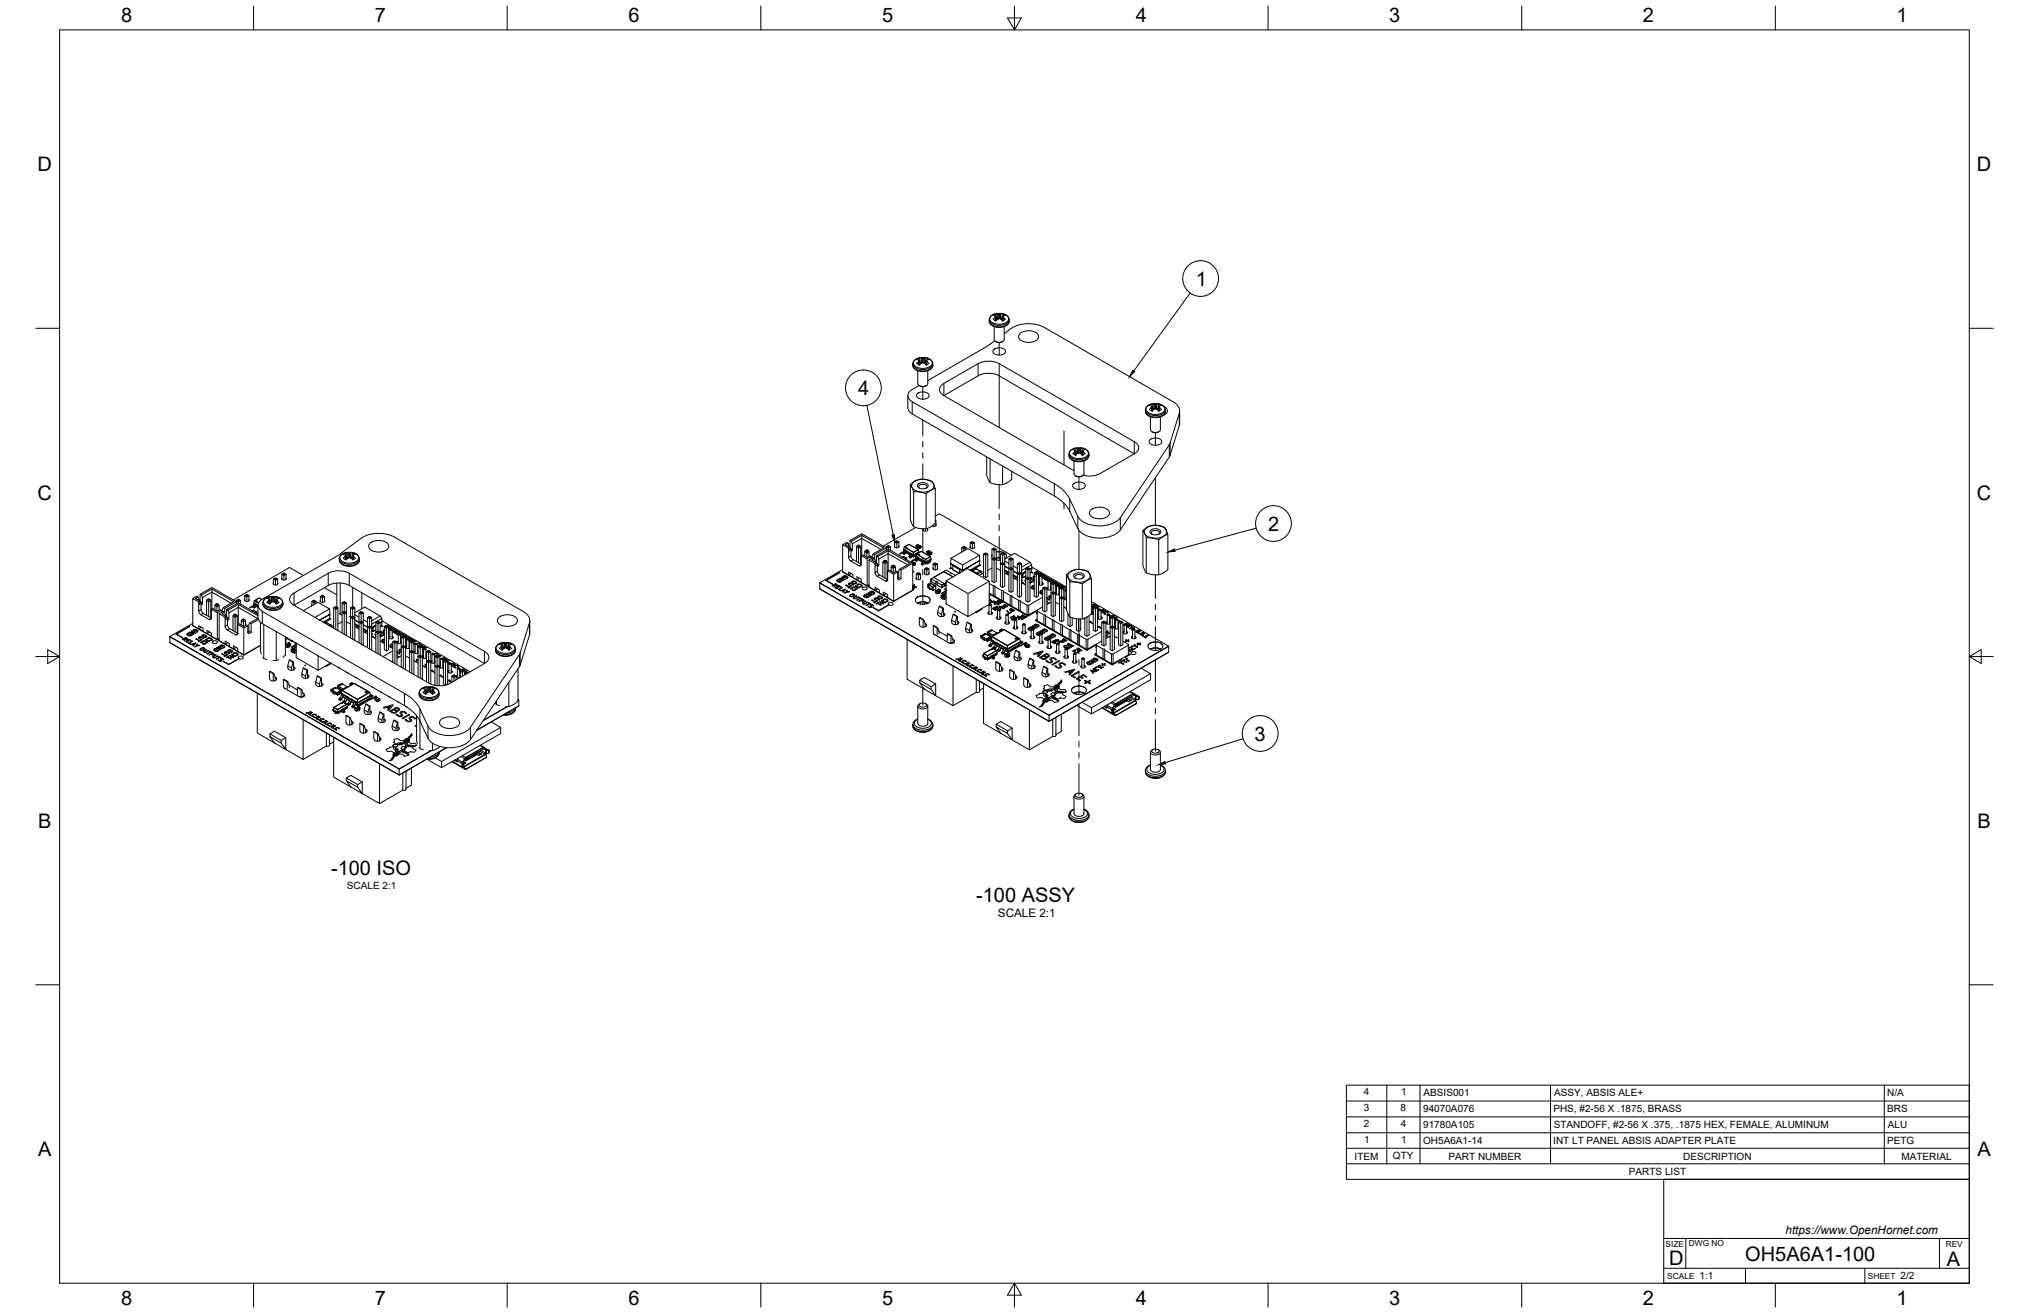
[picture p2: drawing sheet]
<svg xmlns="http://www.w3.org/2000/svg" width="864mm" height="559mm" viewBox="0 0 864 559" stroke-linecap="round" stroke-linejoin="round" font-family="sans-serif">
<defs><g id="words">
<g font-size="8.5">
<text x="51.6" y="9.4">8</text>
<text x="159.5" y="9.4">7</text>
<text x="267.5" y="9.4">6</text>
<text x="375.4" y="9.3">5</text>
<text x="483.4" y="9.4">4</text>
<text x="591.3" y="9.4">3</text>
<text x="699.3" y="9.4">2</text>
<text x="807.2" y="9.4">1</text>
<text x="16" y="72.9">D</text>
<text x="841.4" y="72.9">D</text>
<text x="509" y="121.6">1</text>
<text x="365.3" y="168.1">4</text>
<text x="16" y="212.6">C</text>
<text x="841.4" y="212.6">C</text>
<text x="539.8" y="225.9">2</text>
<text x="534" y="315.2">3</text>
<text x="16.2" y="352.3">B</text>
<text x="841.7" y="352.3">B</text>
<text x="140.9" y="372.4">-100 ISO</text>
<text x="415.5" y="383.8">-100 ASSY</text>
<text x="16.2" y="492">A</text>
<text x="841.7" y="492">A</text>
<text x="710.4" y="538.4">D</text>
<text x="742.8" y="536.7">OH5A6A1-100</text>
<text x="828.7" y="538.8">A</text>
<text x="51.6" y="555.5">8</text>
<text x="159.5" y="555.5">7</text>
<text x="267.5" y="555.5">6</text>
<text x="375.4" y="555.4">5</text>
<text x="483.4" y="555.5">4</text>
<text x="591.3" y="555.5">3</text>
<text x="699.3" y="555.5">2</text>
<text x="807.2" y="555.5">1</text>
</g>
<g font-size="5">
<text x="424.7" y="390.5">SCALE 2:1</text>
<text x="760" y="525.2">https://www.OpenHornet.com</text>
</g>
<g font-size="4.3">
<text x="147.7" y="378.5">SCALE 2:1</text>
<text x="580.5" y="466.2">4</text>
<text x="596.3" y="466.2">1</text>
<text x="605.9" y="466.5">ABSIS001</text>
<text x="661.5" y="466.5">ASSY, ABSIS ALE+</text>
<text x="803.2" y="466.5">N/A</text>
<text x="580.5" y="472.9">3</text>
<text x="596.1" y="472.9">8</text>
<text x="605.7" y="473.2">94070A076</text>
<text x="661.2" y="473.2">PHS, #2-56 X .1875, BRASS</text>
<text x="803.2" y="473.2">BRS</text>
<text x="580.5" y="479.7">2</text>
<text x="596.2" y="479.7">4</text>
<text x="605.7" y="479.9">91780A105</text>
<text x="661.3" y="480">STANDOFF, #2-56 X .375, .1875 HEX, FEMALE, ALUMINUM</text>
<text x="803.5" y="479.9">ALU</text>
<text x="580.6" y="486.4">1</text>
<text x="596.3" y="486.4">1</text>
<text x="605.7" y="486.7">OH5A6A1-14</text>
<text x="661.1" y="486.7">INT LT PANEL ABSIS ADAPTER PLATE</text>
<text x="803.2" y="486.7">PETG</text>
<text x="576.5" y="493.5">ITEM</text>
<text x="592.9" y="493.4">QTY</text>
<text x="616.5" y="493.5">PART NUMBER</text>
<text x="716.4" y="493.5">DESCRIPTION</text>
<text x="809.3" y="493.5">MATERIAL</text>
<text x="693.3" y="500.1">PARTS LIST</text>
<text x="723.4" y="544.5">1:1</text>
<text x="809" y="544.5">2/2</text>
</g>
<g font-size="3.5">
<text x="708.9" y="530.9">SIZE</text>
<text x="718.9" y="530.5">DWG NO</text>
<text x="828.2" y="530.9">REV</text>
<text x="709.6" y="544.2">SCALE</text>
<text x="795" y="544.2">SHEET</text>
</g>
</g></defs>
<!-- layer: Visible Narrow -->
<g fill="none" stroke="#000" stroke-width=".43">
<path d="M421 136a4.5 4.5 0 0 0 5.9 2.3l1.9-.9 .7-1.4M421 136.7a4.5 4.5 0 0 0 5.9 2.2l1.9-.9 .7-1.3M423.4 133.6a1.94 1.94 0 0 0-1.9 1.3 1.94 1.94 0 0 0 .5 2.1 5.5 5.5 0 0 0 7.2-.8l-.1-1.3-1.9-1.3M423.5 135.1l.2 1.4M423.6 135l.1 1.5M423.7 134.7l.2 1.8M424.7 135.8l.1-2.1-.2 2.1M425.2 133.8v1.8M425.4 133.8v1.8M425.8 133.8l.1 2M425.8 133.7l.1 2.1M426.8 134.7l-.2 1.8"/>
<path d="M427 135l-.1 1.5M388.5 154.8a4.5 4.5 0 0 0 5.9 2.3l1.9-.9 .7-1.4M388.5 155.4a4.5 4.5 0 0 0 5.9 2.3l1.9-.9 .7-1.4M390.9 152.4a1.94 1.94 0 0 0-1.9 1.3 1.94 1.94 0 0 0 .5 2.1 5.5 5.5 0 0 0 7.2-.8l-.1-1.3-1.9-1.3M391 153.8l.1 1.5-.1-1.5M391.2 153.5l.2 1.8M392.2 152.5l-.1 2.1M392.3 152.5l-.1 2.1M392.7 152.6v1.8M392.8 152.6v1.8M393.2 152.5l.2 2.1M394.3 153.5l-.2 1.8"/>
<path d="M394.5 153.8l-.1 1.5M416.3 154.8v5.2M425.3 154.8v5.2M388.3 171v5.1M401.7 163.2v5.2M487.5 174.4a4.5 4.5 0 0 0 5.9 2.3l1.9-.9 .7-1.4M487.5 175a4.5 4.5 0 0 0 5.9 2.3l1.9-.9 .7-1.4M489.8 172a1.94 1.94 0 0 0-1.8 1.3 1.94 1.94 0 0 0 .5 2.1 5.5 5.5 0 0 0 7.2-.8l-.1-1.3-1.9-1.3M490 173.4l.1 1.5M490.1 173.4l.1 1.5M490.2 173.1l.2 1.8M491.2 172.1l-.1 2.1"/>
<path d="M491.7 172.2v1.8M491.8 172.2v1.8M492.2 172.1l.2 2.1M492.3 172.1l.1 2.1M493.3 173.1l-.2 1.8M493.5 173.4l-.1 1.5M501.9 175.9v5.1M455 193.2a4.5 4.5 0 0 0 5.9 2.3l1.9-.9 .7-1.4M455 193.8a4.5 4.5 0 0 0 5.9 2.3l1.9-.9 .7-1.4M457.3 190.8a1.94 1.94 0 0 0-1.9 1.2 1.94 1.94 0 0 0 .6 2.2 5.5 5.5 0 0 0 7.2-.8l-.1-1.3-1.9-1.3M457.5 192.2l.1 1.5M457.7 191.9l.2 1.8"/>
<path d="M458.7 190.9l-.1 2.1M459.2 190.9v1.8M459.3 190.9v1.8M459.7 190.9l.1 2.1M459.8 190.9l.1 2.1M460.8 191.9l-.2 1.8M460.9 192.2l-.1 1.5M482.8 188v5.1M497.7 189.3v5.2M498 188.6v5.2M448.8 205.9v5.2M455.3 212.4v5.2"/>
<path d="M458.8 219.8v5.2M144.4 237.7a4.5 4.5 0 0 0 5.9 2.3l1.9-.9 .7-1.4M144.4 238.3a4.5 4.5 0 0 0 5.9 2.3l1.9-.9 .7-1.4M146.8 235.3a1.94 1.94 0 0 0-1.9 1.2 1.94 1.94 0 0 0 .5 2.2 5.5 5.5 0 0 0 7.2-.8l-.1-1.3-1.9-1.3M147 236.7v1.5l-.1-1.5M147.1 236.4l.2 1.8M148.1 235.4l-.1 2.1M148.2 235.4l-.1 2.1M148.6 235.5v1.8M148.8 235.5v1.8M149.2 235.4l.1 2.1M150.2 236.4l-.2 1.8"/>
<path d="M150.4 236.7l-.1 1.5M362.2 236.6l-1 .6M363.1 238.2l-1 .6M384.5 236.8l-.5 .3M384.6 235.1l.5 .3M384.7 234.9l.6 .3M384.7 236.9l-.5 .3M384.8 234.3l.6 .3M384.9 232.9l3.9 2.2 2.1-1.1M384.9 234.1l.6 .3M385 232.8l1.9-1.1 3.8 2.2-1.9 1.1zM385.5 235.1l1.9 1.1"/>
<path d="M385.7 237.5l-.6 .3M385.9 237.6l-.6 .3M385.9 238.1l-.1 .1M385.9 237.7l-.5 .3M387.2 236.6l.6 .4M387.4 236.4l.5 .4M387.5 235.9l.5 .3M387.6 235.6l.6 .4M388.3 239l-.6 .3M388.5 239.1l-.6 .3M388.5 240l.4 .2v.4l-.3-.1M389.4 239.6l-.7 .4"/>
<path d="M389.6 239.7l-.7 .4M389.6 239.8l-.7 .4M389.7 238.1l.6 .3M389.9 237.9l.6 .3M389.9 236.3l-1.1 .7-.6-.4M390 237.3l.6 .3M390.1 235.8l3.9 2.3 2.1-1.2M390.1 237.1l.6 .3M390.2 235.8l1.9-1.1 3.8 2.2-1.9 1.1zM390.2 232.8l-.2-.6 1 .6M390.7 231.7l-.7 .4M390.7 238.1l1.9 1.1"/>
<path d="M390.8 231.8l-.7 .4M391 232.8l.3 .6-.3-.1M391.8 232.4l-.7 .4M392 232.5l-.7 .4M392 232.6l-.7 .4M392 233l-.7 .4M392.4 239.6l.6 .4M392.6 239.4l.5 .4M392.7 238.8l.6 .4M392.8 238.6l.6 .4M394.8 235.4l-.3-.6 1.4 .8v.5l-.3-.2M395.2 234.4l-.7 .4"/>
<path d="M395.4 234.5l-.7 .4M395.9 235.5l.7-.3-.7 .4M396.1 238.8l-2.1 1.1-.6-.3M396.4 235l-.7 .4M396.6 235.7l-.7 .4M476.8 220.3v5.2M85.6 259.5l-1 .5M107.9 259.7l-.5 .3M107.9 258l.6 .3M108.1 257.7l.5 .4M108.1 259.8l-.5 .3M108.2 257.2l.6 .3"/>
<path d="M108.2 255.7l1.8 1M108.3 257l.6 .3M108.9 257.9l.9 .5M111.4 255.2l-1.1-.6-1.9 1.1 1.6 .9M111.9 256.5a4.5 4.5 0 0 0 5.9 2.3l1.9-.9 .7-1.4M111.9 257.1a4.5 4.5 0 0 0 5.9 2.3l1.9-.9 .7-1.4M114.2 254.1a1.94 1.94 0 0 0-1.8 1.2 1.94 1.94 0 0 0 .5 2.2 5.5 5.5 0 0 0 7.2-.8l-.1-1.3-1.9-1.3M114.5 257l-.1-1.5 .2 1.5M114.6 255.2l.2 1.8M115.6 256.3v-2.1l-.1 2.1M116.1 254.3v1.8M116.2 254.3v1.8"/>
<path d="M116.6 254.2l.2 2.1M116.7 254.2l.1 2.1M117.7 255.2l-.2 1.8M117.9 255.5l-.1 1.5M125.1 252.4v5.2M139.7 244v5.2M148.7 244v5.2M366.6 240.3l-1 .5M373.4 243.1l-1 .6M374.4 244.7l-1 .6M377.8 246.8l-.9 .5M382.1 246.3l.7 .4"/>
<path d="M389.6 240.3l-.7 .4M394.9 248.7l.4 .3M394.9 249.9l.4 .3M394.9 248.6l1.9 1.1M395.4 250.1l1.3 .8M395.4 249l1.3 .8M396 248.1l.4 .2M396.4 248.4l1.3 .8M396.7 249.8l.5 .2M396.7 251l.5 .2M396.8 249.7l.4 .3M397.8 249.1l.5 .2"/>
<path d="M398.4 251.3l-.3 .2M398.8 251.9l1.1-.6zM399.1 252.5l-.3 .2M399.3 250.9l-.8 .5M399.6 250.7l-.3 .1M399.9 252l-.8 .4M400.2 251.1l-.3 .1M400.2 251.1l-.2 .2M400.2 251.8l-.2 .2M400.6 254.2l.3 .2M400.6 253.4l.3 .2-.3-.2M400.9 254.3l1.1 .7"/>
<path d="M400.9 253.6l.8 .5M401.2 253l.3 .2M401.5 253.2l1.2 .7M401.7 243.3l-4.3 2.5M401.7 254.1l.3 .2M401.7 254.1l.3 .1M402.7 248l-.7 .4M405.5 240.7l3 1.7M405.5 242.4l2.8 1.6M405.7 240.5l2.9 1.7M413.3 242.7l.6 .4M413.3 242.6l.6 .4"/>
<path d="M413.9 243.1l2.2 1.3M414 243l2.2 1.3M415 241.7l.5 .3M415.5 242.1l1.6 1M417.3 243l.5 .3M436.6 243.2l-1.4 .8M436.6 243.6l-1.2 .7M436.6 245.1l-1.2 .7M86.5 261l-1 .6M90 263.1l-1 .6M96.8 266l-1 .5M97.7 267.5l-.9 .6"/>
<path d="M101.2 269.6l-.9 .6M105.5 269.1l.7 .4M109.1 260.4l-.6 .2M109.3 260.5l-.6 .3M109.3 261h-.1M109.3 260.5l-.5 .3M111.7 260.2v5.2M121.5 272.1l.1 .1M122.5 275.4l-.3 .1M122.7 273.7l-1.2 .7M123 273.5l-.3 .2M123.3 274.1l-1.1 .6"/>
<path d="M123.3 274.2l-1.1 .6M123.6 273.9l-.3 .2M123.6 274.7l-1.1 .6M123.6 274l-.2 .1M124 277.1l1.1 .6M124.6 275.9l.3 .2M124.9 276.1l.8 .5M125.1 277.7l.3 .2M125.4 277.1l-1.4-.8 1.4 .8M125.8 276.6l.2 .1M138.4 264.6l.5 .3M138.9 265l1.6 .9"/>
<path d="M140.7 265.9l.5 .3M160 266.1l-1.4 .8M160 266.4l-1.2 .7M160 268l-1.2 .7M206.2 277.2v5.2M210.9 276.1a4.5 4.5 0 0 0 5.9 2.3l1.9-.9 .7-1.4M210.9 276.7a4.5 4.5 0 0 0 5.9 2.3l1.9-.9 .7-1.4M213.2 273.7a1.94 1.94 0 0 0-1.8 1.2 1.94 1.94 0 0 0 .5 2.2 5.5 5.5 0 0 0 7.2-.8l.1-.9-.5-.8-1.6-.9M213.4 275.1l.1 1.5M213.6 274.8l.2 1.8M214.7 273.8l-.2 2.1M215.1 273.9v1.8"/>
<path d="M215.2 273.9v1.8M215.6 273.8l.2 2.1-.1-2.1M216.7 274.8l-.2 1.8M216.9 275.1l-.2 1.5 .2-1.5M221.1 278.5v5.2M221.4 277.8v5.2M225.3 265.1v5.2M417.9 271.5l-.3-.2v-.6l2.7 1.6v.6l-.4-.2M418.5 279.2v.1M418.7 278.2l3.9-2.3 1.6 .9-3.9 2.3zM419.2 269.7l-1.6 .9M419.5 269.8l-1.6 1"/>
<path d="M420.7 269.9l-.4-.2v-.6l2.5 1.5M421.2 274.4l.6 .3M421.3 274.2l.6 .4M421.7 271.1l-1.7 .9M421.9 272l-1.6 .9M422 271.2l-1.7 1M422 268.1l-1.7 .9M422 271.3l-1.7 1M422 272.7l.6 .3M422.1 279.8l-1.8 1-1.7-.9M422.1 271l6.7 3.8 5.2-3M422.2 272.5l.5 .4"/>
<path d="M422.2 270.9l5.2-2.9 6.5 3.8-5.1 2.9zM422.3 268.2l-1.7 1M422.6 273.7l1 .6M422.8 278.9l-.6 .3M422.9 279.5l-.5 .3M422.9 279.1l-.5 .4M423 275.4l.6 .4M423.1 279.7l-.6 .3M423.1 275.3l.6 .3M423.8 273.7l.6 .3M424 273.6l.5 .3M424.2 278.6l-1.3 .7"/>
<path d="M424.2 276.9l-3.9 2.3-1.6-1M424.4 274.7l1 .6M424.4 269.5l-1.7 .9M424.8 276.5l.6 .3M424.9 276.3l.6 .3M425.6 274.7l.6 .4M425.8 274.6l.5 .3M426.2 275.8l1 .6M426.3 268.6l-.7-.4 .3 .6M426.3 267.8l-.7 .4M426.5 267.9l-.7 .4M426.6 277.5l.6 .3"/>
<path d="M426.7 277.3l.6 .4M427.4 275.8l.6 .3M427.5 275.7l.6 .3M428 278.4l-.3 .2M428.6 278.8l-.3 .1M428.6 278.8l-.2 .2M429.1 277.7l-1.1 .7M429.4 278.3l-.8 .5M429.5 279l-1.1 .7M429.7 278.1l-1.1 .7M429.8 278.9l-.3 .2M434 274.3l-5.2 3-.8-.5"/>
<path d="M434.2 273.5l.5 .3M434.7 273.2l.2 .1M436.4 274.9l-.2-.6 1.3 .8v.4l-.2-.1M436.9 273.9l-.7 .4M437.1 274l-.7 .4M438 274.5l-.7 .4M438.2 274.6l-.6 .5M438.3 275.2l-.7 .4M141.3 294.4l-.4-.2v-.6l2.8 1.5v.6l-.4-.2M142.6 292.5l-1.7 1M142.9 292.7l-1.7 1M144.1 292.8l-.4-.2v-.6l2.5 1.4"/>
<path d="M144.6 297.2l.6 .4M144.7 297.1l.6 .4M145.1 293.9l-1.7 1M145.3 294.9l-1.6 .9M145.4 294.1l-1.7 1M145.4 290.9l-1.7 1M145.4 294.2l-1.7 1M145.4 295.5l.6 .4M145.5 293.9l6.7 3.8 5.2-3M145.6 295.4l.5 .3M145.6 293.8l5.1-2.9 6.6 3.7-5.1 3zM145.7 291.1l-1.7 1"/>
<path d="M146 296.6l1 .6M146.4 298.3l.6 .3M146.5 298.2l.6 .3M147.2 296.6l.6 .3M147.4 296.4l.5 .4M147.6 299.8l-3.9 2.2-1.7-.9M147.8 297.6l1 .6M147.8 292.3l-1.7 1M148.2 299.3l.6 .4M148.3 299.2l.6 .3M149 297.6l.6 .3M149.2 297.5l.5 .3"/>
<path d="M149.6 298.6l1 .6M149.6 291.4l-.6-.3 .3 .6M149.7 290.6l-.7 .4M149.9 290.7l-.7 .4M150.8 298.6l.6 .4M150.9 298.5l.6 .4M157.4 297.1l-5.2 3-.8-.4M157.6 296.4l.5 .2M158.1 296.1l.2 .1M159.8 297.8l-.2-.6 1.3 .8v.4l-.2-.1M160.3 296.7l-.7 .4M160.5 296.8l-.7 .4"/>
<path d="M161.4 297.4l-.7 .4M161.6 297.5l-.7 .4M161.6 298l-.6 .5M161.6 297.6l-.6 .4M172.1 295.1v5.2M178.4 294.9a4.5 4.5 0 0 0 5.9 2.2l1.9-.8 .7-1.4M178.4 295.5a4.5 4.5 0 0 0 5.9 2.2l1.9-.8 .7-1.4M180.7 292.5a1.94 1.94 0 0 0-1.9 1.2 1.94 1.94 0 0 0 .6 2.2 5.5 5.5 0 0 0 7.1-.8l.1-.9-.4-.8-1.6-.9M180.9 293.9l.1 1.4M181.1 293.6l.2 1.8M182.1 292.6l-.1 2.1M182.2 292.6l-.2 2.1"/>
<path d="M182.6 292.6v1.8M182.7 292.6v1.8M183.2 292.6v2.1l-.1-2.1M184.2 293.6l-.2 1.8M184.3 293.9l-.1 1.5M184.4 293.9l-.1 1.4M472.8 299.1l1.5 .9M473.4 298.7l1.4 .8M474.9 299.9l-.1 1M475.2 299.4l.2 .5M475.8 299.2l.3 .5 .6-.5M477.7 298.7l-.7 .4"/>
<path d="M478.6 298.2l-.7 .3M479.5 297.6l-.6 .4M479.6 297.6v.6l-4.5 2.6v-.7l.7-.4M480.8 294.4l1.4 .8M480.9 296.8l2.2 1.3-9.1 5.2M481.5 298l-1.1 .7M482.5 295.3l.2 .5M482.6 295.8l.7 .5v1.3l-1.9-1.1M483.3 298.3l-9.3 5.3M483.6 296.4v1.3M483.6 299.4l-.2 .2M484.4 296.2l-.2 .3"/>
<path d="M484.8 296.7l-.1 .2M484.8 297.2l-.1 .3M141.9 302.1h.1M142.1 301l3.9-2.2 1.6 .9-3.9 2.2zM145.5 302.7l-1.8 1-1.7-1M146.2 301.8l-.6 .3M146.3 302.3l-.5 .4M146.3 302l-.5 .3M146.5 302.6l-.6 .3M147.6 301.4l-1.3 .8M150 300.4l.6 .3M150.1 300.2l.6 .4"/>
<path d="M151.4 301.3l-.3 .1M152 301.6l-.3 .2M152 301.7l-.2 .2M152.2 300.8l-.8 .5M152.5 300.6l-.3 .2M152.8 301.2l-.8 .4M152.9 301.2l.3-.1-1.2 .6M152.9 301.9l-1.1 .7M153.2 301.8l-.3 .2M178.7 301.7v5.2M182.2 309v5.2M200.2 309.6v5.1"/>
<path d="M204.2 317.3l1.4 .8M204.3 319.7l2.2 1.3-9.1 5.2M205.9 318.2l.2 .5M206 318.7l.7 .5v1.3l-1.9-1.1M207 319.2v1.4M207.8 319l-.2 .3M208.2 319.5l-.1 .3M217.1 304l-2.8 .3M219.4 301.3l-1 1.3-2.7 .8M219.4 301.6a4 4 0 0 1-4.8 2.5M388.5 308.9a4.5 4.5 0 0 0 5.9 2.3l1.9-.9 .7-1.4M388.5 308.3a4.5 4.5 0 0 0 5.9 2.3l1.9-.9 .7-1.4"/>
<path d="M390.7 306.1a1.77 1.77 0 0 0-1.6 1.9 1.77 1.77 0 0 0 1.8 1.7 4.5 4.5 0 0 0 5.5-1.6l-.5-1.3-1-.7M390.9 311.3l1.9 .3 1.9-.3M469.2 301.1l4 2.4M471.2 300.9l2 1.2M471.2 301.1l-.2 .2M471.4 300.3l2 1.2M474 303.1l-.5 .1M474 303.6l-.5 .1M474.5 304.1l-.2 .3M474.8 301.9l-1.4 .6M475.1 304.3l-.2 .2M184.6 322.8l-2.9 .2"/>
<path d="M186.8 320.1l-.9 1.3-2.7 .8M186.9 320.4a4 4 0 0 1-4.8 2.4M192.6 324l4 2.3M194.6 323.8l2 1.2M194.6 324l-.2 .1M194.8 323.2l2 1.2M196.2 321.9l1.5 .9M196.8 321.6l1.4 .7M197.4 326l-.5 .1M197.4 326.5l-.5 .1M197.9 327l-.2 .2M198.2 324.8l-1.4 .6"/>
<path d="M198.3 322.8l-.1 1M198.5 327.2l-.2 .2M198.6 322.3l.2 .4M199.2 322.1l.2 .4M199.5 322.5v.1M200.1 322.1l-.6 .5M201.1 321.6l-.7 .3M202 321l-.7 .4M202.9 320.5l-.7 .4M203 320.4v.6l-4.5 2.6v-.6l.7-.4M204.9 320.9l-1.1 .6M206.7 321.2l-9.3 5.3"/>
<path d="M207 322.3l-.2 .2M208.2 320.1l-.1 .2M487.5 328.5a4.5 4.5 0 0 0 5.9 2.3l1.9-.9 .7-1.4M487.5 327.9a4.5 4.5 0 0 0 5.9 2.3l1.9-.9 .7-1.4M489.7 325.7a1.77 1.77 0 0 0-1.6 1.9 1.77 1.77 0 0 0 1.8 1.7 4.5 4.5 0 0 0 5.5-1.6l-.5-1.3-1-.7M489.8 330.9l2 .3 1.9-.3M455 347.3a4.5 4.5 0 0 0 5.9 2.3l1.9-.9 .7-1.4M455 346.7a4.5 4.5 0 0 0 5.9 2.3l1.9-.9 .7-1.4M457.1 344.5a1.77 1.77 0 0 0-1.5 1.9 1.77 1.77 0 0 0 1.7 1.6 4.5 4.5 0 0 0 5.6-1.6l-.5-1.2-1-.7M457.3 349.7l1.9 .3 2-.3"/>
</g>
<!-- layer: Visible -->
<g fill="none" stroke="#000" stroke-width=".43">
<path d="M421.7 134.6l.5-.4a5.7 5.7 0 0 1 5.6-.3l1.5 1.2 .2 2-1 1.4-2.2 .8-2.7-.2-2-1-.5-1-.1-1.1zM423.2 139v5.5a2.47 2.47 0 0 0 4.2 0v-5.5M423.6 135l-.9 .9 1.2 .7M423.6 135h.1M423.7 134.7l.2 1.9 .9-.9M423.7 134.7l-.1 .3M423.9 133.6l.9 .1M423.9 133.6l-1.2 .7 1.1 .4M423.9 133.6l.4 2M424.3 135.6l-.4 .2M424.3 135.6l.3 .2M424.7 135.8h.1"/>
<path d="M424.8 133.7h.1M424.8 135.7h.1M424.8 133.7l.6 .1M425.4 135.6l-.6 .1M425.4 135.6l.4 .1M425.8 135.7l.9 .9M425.9 135.8h.1M426.3 135.6l-.4 .2M426.3 135.6l.4 .2M426.7 133.6l-.4 2M426.7 133.6l1.1 .7-.9 .3M426.7 133.6l-1.3 .2"/>
<path d="M426.8 134.6l-.2 1.9M426.9 134.7l.1 .3M427 135h.1M427 135l.8 .9-1.1 .7M389.1 153.4l.5-.4a6 6 0 0 1 5.7-.3l1.5 1.2 .2 1.9-1.1 1.5-2 .8-2.9-.2-1.8-.9-.7-1.4 .1-1.2zM390.2 153.1l.8 .1M390.6 157.8l.1 5.4a2.47 2.47 0 0 0 4.2 0v-5.4M391 153.2h.1M391.1 153.2l.1 .2M391.2 153.5l-.2 .3a.79 .79 0 0 0-.6 1 .79 .79 0 0 0 1 .5l.8-.8h1M391.2 153.5l.2 1.8M391.2 153.4v.1"/>
<path d="M391.4 152.4l1.8 .1M391.4 152.4l.4 2M391.4 152.4l-1.2 .7M391.8 154.4l.3 .2M391.8 154.4l-.4 .2M392.1 154.6h.1M393.2 154.5h.1M393.3 152.5h-.1M393.4 154.6h.1M393.8 154.4l-.4 .2M393.8 154.4l.4 .2M394.1 152.4l-.3 2"/>
<path d="M394.2 152.4l1.1 .7M394.2 152.4l-.9 .1M394.3 153.5l-.2 1.8M394.3 153.4v.1M394.3 153.5l1 1.2a1.06 1.06 0 0 1-1 .7 1.06 1.06 0 0 1-1-.9M395.3 153.1l-1 .3M416.3 154.8l-14.6 8.4a2.74 2.74 0 0 0-1.8 2.6 2.74 2.74 0 0 0 1.8 2.6M416.3 154.8a9.9 9.9 0 0 1 9 0M422.9 148.8a3.4 3.4 0 0 1 5.1 .8 3.1 3.1 0 0 1-5.4 0zM423.4 145l-3.6 2.5-24.9 14.5M423.8 145.4l1.2 .4 1.8-.4M425.3 154.8l57.5 33.2a2.74 2.74 0 0 1 1.9 2.6 2.74 2.74 0 0 1-1.9 2.5"/>
<path d="M427.4 142l2.9-2.1a14.6 14.6 0 0 1 14.2-.5l54.8 31.6M434.2 141.9a5.7 5.7 0 0 1 7.8 .9 2.93 2.93 0 0 1-3.4 2.9 4.4 4.4 0 0 1-5.1-2.5zM386.4 168.4v5.1M386.4 173.5l.5 1.4 1.4 1.2 60.5 35M390.4 167.6a3.4 3.4 0 0 1 5.1 .7 3.1 3.1 0 0 1-5.4 0zM391.2 164.1a8 8 0 0 0-4.6 3.3 2.76 2.76 0 0 0 1.7 3.5l60.5 35M391.3 164.1l1.7 .5 1.3-.5M401.7 168.4l14.6-8.5a9.9 9.9 0 0 1 9 0l57.5 33.2M401.7 168.4l55.4 31.9M489.2 172.7l.8 .1M489.6 177.4v5.4a2.47 2.47 0 0 0 4.3 0M489.9 172a5.4 5.4 0 0 1 5.4 .9l.7 1.3v1.2l-.6 1-2.1 1.2-2.7 .1-2.1-.9-1-1.5 .3-1.9 .7-.7 1.3-.7"/>
<path d="M490 172.8h.1M490.1 173.4h-.1a.8 .8 0 0 0-.6 1 .8 .8 0 0 0 1 .5M490.1 172.8l.1 .2M490.2 173.1l.2 1.8M490.2 173l-.1 .4M490.4 172l.3 2M490.7 174l.4 .2M490.8 174l-.4 .2M491.2 172.1l-.8-.1-1.2 .7M491.2 174.1l-.8 .8M491.2 172.1h.1M491.3 174.1h-.1"/>
<path d="M491.3 174.1h1M492.4 174.2h.1M492.8 174l-.4 .2M492.8 174l.4 .2M493.2 172l-.4 2M493.2 172l1.1 .7-.8 .1M493.2 172l-1.9 .1M493.3 173.1l-.2 1.8M493.3 173l.2 .4a.8 .8 0 0 1 .6 1 .8 .8 0 0 1-.9 .5l-.9-.8M493.5 172.8l-.2 .2M493.5 172.8h.1M493.9 177.4v5.5"/>
<path d="M495.4 173a1.97 1.97 0 0 1 1.5 2 1.97 1.97 0 0 1-1.7 1.8l-.6 .3M499.3 171a4.3 4.3 0 0 1 2.7 4.8M501.9 175.9l-4.1 13.2-21 31.2M502.1 174.9v5.8l-4.3 13.5-21 31.3a13.2 13.2 0 0 1-14.8 2.3l-1.7-1-1.1-1.2-3.9-8a15.3 15.3 0 0 0-6.5-6.5M420 194.5v7.8l1.4 3.1 4.1 .9 1.3-.1 1.6-.6 2.2-1.6v-3.4M421.4 195.3v10.1M426.7 198.3v7.9M455.5 191.9l.6-.5a5.9 5.9 0 0 1 5.6-.4l1.6 1.3 .1 1.9-1 1.4-2 .8-3.1-.1-1.7-1.1-.6-1.1 .1-1.4zM457.1 196.2v5.4a2.47 2.47 0 0 0 4.3 0l-.1-5.4M457.7 191.8l.2 1.9M457.7 191.8v.1M457.7 191.9l-.2 .3a.79 .79 0 0 0-.6 .9 .79 .79 0 0 0 1 .6 1.47 1.47 0 0 1 1.3-1 1.47 1.47 0 0 1 1.4 1l1.2-.6-.8-.9"/>
<path d="M457.8 190.8l.4 2M457.8 190.8l.9 .1M457.9 190.8l-1.2 .6 1 .4M458.2 192.8l.4 .2M458.2 192.8l-.4 .1M458.6 193h.1M458.7 190.9h.1M459.9 193h.1M460.2 192.8l-.3 .2M460.3 192.8l.4 .1M460.6 190.8l-.4 2M460.6 190.8l1.2 .6-1 .4"/>
<path d="M460.6 190.8l-1.8 .1M460.8 191.8l-.2 1.9M460.8 191.8v.1M460.8 191.9l.2 .3M461 192.2h.1M482.8 193.1l-14.6 8.5a10 10 0 0 1-7.2 .7M489.4 187.2a3.4 3.4 0 0 1 5.1 .7 3.1 3.1 0 0 1-5.4 0zM490.3 183.7l1.7 .5 1.3-.5M387.5 206.3l.9 1.7a1.21 1.21 0 0 0 .5 1.3 1.21 1.21 0 0 0 1.3 0l2.3 .3a1.9 1.9 0 0 0 2.6-.2l1-.7M387.5 206.3v14.8l1 2.5a5.8 5.8 0 0 0 4.1 1.4l2.8-.4 2.7-1.8v-14.9M388.9 209.3v14.9M390.8 206.1a2.82 2.82 0 0 1 4.3 .6 2.65 2.65 0 0 1-4.6 0z"/>
<path d="M391.4 207.8l-.3-.3a1.56 1.56 0 0 1 2.4-1.3l1 .7-.3 .9M394 204.1l1.3 .3a3.7 3.7 0 0 1 2.6 3.5l-1.8 .8M394 204.1l-3.3 .1-1.7 .8-1.5 1.3M394 204.1a3 3 0 0 1 3.4 3.3l-1.2 1.3M394 204.1a5.4 5.4 0 0 0-6 2.4 3.7 3.7 0 0 0 4.3 2.9l2.1-.1 1.8-.6M394.2 210.1v14.9M398.1 219.7l1.7-1 30.6 17.6M448.8 205.9a15.3 15.3 0 0 1 6.5 6.5l3.5 7.4a11.5 11.5 0 0 0 12.2 3.7l3.9-1.4 2-1.8M456.9 206a3.4 3.4 0 0 1 5 .7 3.1 3.1 0 0 1-5.4 0zM457.7 202.5l1.8 .5 1.2-.5M464.4 217a5.7 5.7 0 0 1 7.8 .8 2.93 2.93 0 0 1-3.4 3 4.4 4.4 0 0 1-5.1-2.5zM144.9 235.6l8.8-6.5a14.6 14.6 0 0 1 14.2-.5l54.8 31.6a4.2 4.2 0 0 1 2.7 4.9l-4.3 13.4"/>
<path d="M144.9 235.6l-33.2 19.4M146.8 235.3l1.9-.3 1.9 .3M146.8 235.3l-2 1.3-.3 .8v1.5l1.4 1.5 2.6 .6 2.8-.5 1.5-1.5 .1-1.4-.3-1-2-1.3M146.9 236.1h.1M147 236.1l.1 .2M147.1 236.3l.3 1.9M147.2 236.3l-1.1 1.3a1.41 1.41 0 0 0 2.3-.3l.8 .1M147.3 235.3l1.9 .1M147.3 235.3l-1.2 .7 .8 .1M147.3 235.3l.4 2M147.7 237.3l-.4 .2M147.7 237.3l.4 .2"/>
<path d="M149.2 237.4h.1M149.2 235.4h.1M149.2 237.4l.9 .9M149.3 237.5h.1M149.7 237.3l-.4 .2M149.7 237.3l.4 .2M150.1 235.3l-.9 .1M150.2 236.3l-.2 1.9M150.2 236.3l.2 .4a.8 .8 0 0 1 .6 1 .8 .8 0 0 1-.9 .6M150.4 236.1l-.2 .2M150.4 236.1l.8-.1-1.1-.7-.4 2M150.4 236.1h.1"/>
<path d="M157.6 231.1a5.7 5.7 0 0 1 7.8 .9 2.93 2.93 0 0 1-3.4 2.9 4.4 4.4 0 0 1-5.1-2.4zM358.6 231.9l1.8-1 .6 .3-1.2 .7 2 1.1-.6 .3M360.9 232.5l.5-.3v.5M361 231.2l.4 1M361.2 233.9l.2 .4-.2 2.9 .4 1 4 2.6 .9-.2-.1-3.5 .2-.7 .5-.3 2 1.1 1.2-.6 .5 .3v.9M361.8 230v3l.3 .4-.9 .5v-.6l-2.6-1.4v11.4l2.6 1.5v-1.3l1.8 1v1.3l3.6 2M362.1 233.4l.3 .4-1.1 .6M362.2 234.6l.6-.3v-2.9l4-2.3v7.2M362.2 236.6l.6 1.4 3.8 2.2M362.4 230.4l.4 1M362.8 234.3l-.6-.4v2.7M364.5 239v-6.3l.9 .6 .9-.6v7.4"/>
<path d="M364.8 232.3l.6-.4 .6 .4-.6 .3zM364.8 232.3l-.3 .4M365.4 232.6v6.9M366 232.3l.3 .4M366.6 236.4l2.5 1.5 1.7-1M366.6 237.9l-.3 .1M366.6 236.9l-.2 .1M366.8 227.8l-4.4 2.6-.6-.4 5-2.8 10.4 6M368.1 234.8v1.8M368.4 234.3l.6-.3 .6 .3-.6 .4zM368.4 234.3l-.3 .5M369 234.7v.6l-.9-.5"/>
<path d="M369.1 237.9v11.4M369.6 234.3l.3 .5M369.9 236.8v-2l-.9 .5v1.9M369.9 238.4l1.7-1 .6 .3-1.1 .7 1.9 1.1-.6 .3M372.2 239l.4-.2v.5M372.2 237.7l.4 1.1M372.3 236.1l-.6-.3-.4 .5v1.3M373 236.5v3l.3 .4-.9 .5M373.3 239.9l.3 .3M373.6 236.9l.4 1M375 233.8l-8.2-4.7v-1.3l9.3 5.4-4.4 2.6M376.1 238.8l.6-.4 .6 .4-.6 .3z"/>
<path d="M376.1 238.8l-.3 .4M376.7 239.1v6.9M377.2 232.7l.4-.3 .5 .3M377.2 234.1v-.9l-4.9 2.9v1.7M377.3 238.8l.3 .4M377.6 232.4l.5-.2 .9 .5M378 234.3l-4.4 2.6-.6-.4 5-2.8 10.5 6M378.1 233.7v-.5l.9-.5v1.5M378.5 232.4l-.4 .3v.5l-.9-.5v.5M380.8 232.8v-2.2l.9 .5v2.1M380.8 232.4a.93 .93 0 0 0 .9 .7 .93 .93 0 0 0 .9-.7l.1 .1M380.8 232.4l-.1 .1"/>
<path d="M381.2 230.4l-.4 .2M382.1 230.4l-.4 .2M382.6 230.6l-.9-.5-.5 .3 .5 .2v.5l.9-.5v2.2M384.2 235.3l.6 .6v-.3M384.5 236.8h.1M384.6 234.1v-.4l4.2 2.5v.3l2.2-1.3M384.7 235l-1.5 .8M384.7 236.9l-.7 .2M384.7 236.9l.1 .1M384.7 234.6l-1.8 1.1 .3 .1M384.8 237l.8 .5M384.8 237l-.5 .3"/>
<path d="M384.8 234.2l-.2-.1 .2 .3M384.9 232.9l-.3 .8M384.9 232.8l2-1.2 3.8 2.3M385 232.8h-.1M385.5 235.1l1.9 1.1M385.6 237.4l-.5 .3M385.7 237.5l.2 .6M385.7 234.3l-.6-.3-.9 1.3 .6 .3 .3-.2 .6-1.1-.2 1.1-.7 .5M385.7 234.7l1.8 1M385.7 232.9h.3zM385.7 233.1h.2M385.9 238.2h-.1"/>
<path d="M385.9 238.1v.1M386.9 231.6v.1M386.9 236.8v.4l.6 .3v-.3M387.5 235.9l-.6 .9 .6 .4 .3-.2M387.5 235.8l.3-.2 .5 .3M387.9 237.2l-.4 .3M388 236.2l.3-.3-.1 .9M388 236.2l-.2 .8M388.2 236.8l-.3 .4M388.2 236.6l.6 .4M388.2 238.9h.1M388.2 239l-.5 .3"/>
<path d="M388.3 239l.2 .1M388.3 236.2l.5 .3v.5M388.5 239.1h.1M388.5 239.1l.8 .5M388.5 239.9l.1 .1M388.5 239.1l-.5 .3M388.8 235v1.2l2.3-1.4v.4M388.8 237h.1M389.1 236.8h.7M389.3 239.6l-.6 .4M389.4 239.6l-.7 .4M389.4 239.6l.2 .7"/>
<path d="M389.4 238.3v.3l.6 .3v-.3M389.7 224.5l-13.8 8M389.8 237v-.3l4.2 2.4v.4l2.3-1.3-.2 .6M389.9 237.9l-1.5 .9M389.9 236.5l-.5 .1M389.9 232.2l.2 .6M389.9 232.2h.2M389.9 236.3l-1.1 .7M390 237.6l-1.9 1.1 .3 .1M390 237.2l-.2-.2 .2 .4M390.1 235.8l-.3 .9M390.1 235.8l2-1.2 3.9 2.3"/>
<path d="M390.1 232.2l.1 .1M390.2 235.8h-.1M390.2 232.8l1.1 .7M390.2 232.3l.8 .5M390.2 232.8h.1M390.6 237.6l.3-.3-.3 1.1-.6 .5M390.6 237.6l-.3 .8M390.6 231.7h.1M390.6 231.7l-.7 .4M390.7 231.7l.1 .1M390.7 233.3l-.6-.3 .5 .4M390.7 238.1l1.9 1.1"/>
<path d="M390.7 233.3l-.1 .1M390.8 231.8l.1 .1M390.9 237.3l-.7-.2-.8 1.2 .6 .3 .3-.2M390.9 237.6l1.8 1.1M390.9 234l.2 .8M390.9 231.9l.8 .5-.7 .4M390.9 231.9l-.7 .4M390.9 235.9h.3zM390.9 236h.2M391.1 232.8l.2 .2M391.1 232.8h-.1M391.3 233v.4"/>
<path d="M391.3 233.4v.1M391.8 232.4l-.7 .4M391.8 232.4h.1M391.8 232.4l.2 .6M392 233.1l-.7 .4M392 233v.1M392.1 234.6v.1M392.1 239.8v.3l.6 .4v-.4M392.7 238.8l-.6 1 .6 .3 .9-1.2-.5 1.3M392.7 238.8l.3-.3 .6 .4M393 225.1v.6M393 225.3a.93 .93 0 0 0 .9 .8 .93 .93 0 0 0 .9-.8"/>
<path d="M393 225.4l-.1 .1M393.4 239.6l.6 .4M393.6 239.2l.4 .3v.4M393.9 225v1.1M394 238v1.1l2.3-1.3v.4M394 239.9v.1M394.3 239.8l.3 .1M394.5 234.8l.2 .7M394.5 234.8l.2 .1M394.5 234.8h.1M394.6 239.9h.2M394.7 234.9l.1 .1"/>
<path d="M394.7 235.8l.7 .1-.7-.1M394.7 235.4l1 .6M394.8 234.9l.7-.4 .8 .5M394.8 235l.8 .4M394.8 224.9v.8M394.8 235.4v.1M394.8 225.4l.1 .1M395.2 239.3l-.6 .3M395.2 234.4l-.7 .4M395.2 234.3v.1M395.2 234.4l.3 .1M395.5 239.1l.2 .3-.9 .5"/>
<path d="M395.7 235.4l.2 .7M395.7 236l.2 .1M396 236.9l.3 .9M396 238.8l-2 1.2M396.1 238.8h.1M396.3 235l-.6 .4M396.3 235h.1M396.3 235l-.7 .4M396.4 235l.2 .1M396.6 235.1v.1M396.6 235.2v.5M396.6 235.7l-.7 .4"/>
<path d="M396.6 235.7h.1M397.4 223.3v.7M397.6 239.8l-.4 .3M398.1 221.7l.3-.2v2.2M398.1 221.3l.3 .2M398.4 223.4v-.2a.96 .96 0 0 1-.7 .9 .96 .96 0 0 1-1-.3M398.5 239.8l-.4 .3M404.6 239.8l5.1 3zM404.6 239.8l.1-2.2 5 2.9v2.3l7.3-4.3-7.3 4.3v.4M404.6 239.8l.1 1.9 .8 .4M409.3 233.1l.5-.3 .5 .3M409.3 234.8v.2"/>
<path d="M409.8 232.8l.5-.3 .9 .6M410.7 232.8l-.4 .3v.5l-1-.5v1.8M411.2 233.9v-.8l-.9 .5v.8M412.9 231l.5-.3 .5 .3M412.9 232.7a.93 .93 0 0 0 1 .8 .93 .93 0 0 0 .9-.8M413 232.8l-.1 .1M413.4 230.7l.5-.2 .9 .5M414.3 230.7l-.4 .3v.5l-1-.5v2.2M414.8 233.2v-2.2l-.9 .5v2M414.8 232.8v.1M416.9 236.3l-5-2.9-7.2 4.2M418.6 235.8l.9 .5v9.6"/>
<path d="M419.1 235.5l.4 .3v.5l.9-.5v9.5l-.9 .6-.9-.6v-9.5M419.1 235.5l.4-.2 .5 .2M419.1 235.5l-.5 .3M419.5 235.8l.5-.3 .4 .3M422.1 236.3l.1 .8M422.2 233.7v13.7l.9 .5 .9-.5v-9.5l-.9 .5v-.5l-.4-.3M422.2 233.7l.9 .6v3.1M422.7 233.5l.4 .2v.6l.9-.6v4.2l-.4-.3-.5 .3M423.1 237.4l-.9 .5 .9 .5v9.5M423.1 233.7l.5-.2 .4 .2M423.1 237.4l.5 .2M423.6 233.5l-.5-.3-.9 .5"/>
<path d="M424 238.3l1.8 .1M425.8 240l.9 .5 .9-.5v9.5l-.9 .5-.9-.5zM425.8 235.8l.9 .5v3.1M425.8 235.8v4.2l.9-.6M425.8 237.3l-1.8 .1M425.8 237.4l-1.8 .2M426.3 235.5l.4 .3v.5l.9-.5v4.2l-.4-.3-.5 .3v.5M426.3 239.7l.4 .3M426.7 235.8l.5-.3 .4 .3M426.7 239.4l.5 .3M427.2 235.5l-.5-.2-.9 .5M427.6 237.9l4.2-2.4 6.6 3.8 .7 1"/>
<path d="M427.6 238.8l1.8 1M428.4 236.3a4 4 0 0 0-4.4-1.4 3.3 3.3 0 0 1 4.5 1.8l-.9 1.2M429.9 237.6l.4 .3M430.3 238.4l.9-.5v4.1l-.4-.2-.5 .2M430.3 238.4l-.9-.5v4.1M430.3 238.4v3.1M430.8 237.6l-.5-.2-.9 .5M431.2 237.9l-.4-.3-.5 .3v.5M433 240v13.6l.9 .6 .9-.6v-9.5l-.9 .5v-.5l-.4-.3M433 240l.9 .5v3.1M433.5 239.7l.4 .3v.5l.9-.5v4.1l-.4-.3-.5 .3M433.5 239.7l.4-.3 .5 .3"/>
<path d="M433.5 239.7l-.5 .3M433.9 240l.5-.3 .4 .3M438.4 239.3l-3.6 2.1M486.5 225.8l.7 1.3M486.5 225.8v14.9l1 2.5a6.3 6.3 0 0 0 4.5 1.5l2.3-.5 2.8-1.8v-14.9M487.2 227l1.5 1.4 1.8 .6M487.2 227.1l.2 .5a1.2 1.2 0 0 0 .5 1.3 1.2 1.2 0 0 0 1.3 0l1.3 .1M487.9 228.9v14.9M488.4 224.4l-1.9 1.4M488.4 224.4l-1.2 1.2v1.4M489.8 225.7a2.82 2.82 0 0 1 4.3 .6 2.65 2.65 0 0 1-4.6 0zM490.4 227.4l-.3-.3a1.56 1.56 0 0 1 2.4-1.3l1 .7-.3 .9"/>
<path d="M493 223.7l1.3 .3a2.22 2.22 0 0 1 2.1 1.6M493 223.7l-2.7-.1-1.9 .8M493 223.7l1.9 .5 1.5 1.4M493 223.7l-2.1-.1-2.5 .8M493.2 229.7v14.9M495.1 228.3l-.7 .4a1.79 1.79 0 0 1-2.7 .5l-1.2-.2M495.2 228.3l-2.5 .7h-2.2M496.4 225.6l.4 1.1a.84 .84 0 0 1 0 .9 .84 .84 0 0 1-1 .3l-.7 .4M496.4 225.6v1.4l-1.2 1.3M82 254.7l1.8-1 .5 .4-1.1 .6 2 1.2-.6 .3M84.3 255.4l.5-.3v.5M84.3 254.1l.5 1"/>
<path d="M84.6 256.8v-.6l-2.6-1.5v11.4l2.6 1.5v-1.3l1.8 1.1v1.3l1.7 1M84.6 256.7l.2 .4-.2 .1v3.2l.9 1.2M85.2 252.9v3l.2 .4M85.4 256.3l-.8 .5M85.5 256.3l.3 .3-1.1 .7M85.6 256.8v2.6l.4 1.1 4 2.6M85.6 257.5l.6-.3v-2.9l4-2.3v7.2M85.6 256.8l.6 .4M85.8 253.2l.4 1.1M88.2 255.1l.6-.3 .6 .3-.6 .4zM88.2 255.1l-.3 .5M88.8 255.5v6.9"/>
<path d="M89.4 255.1l.3 .5M90 259.9v-.6l.5-.3 2 1.1 1.2-.7 .5 .4v.9M90 259.3l2.5 1.5 1.7-1M90 259.8l-.2 .1M90 259.9l-.2 .1 .2 .4M90.2 250.7l-4.4 2.5-.6-.3 5-2.9 10.4 6.1M91.5 257.7v1.8M91.8 257.2l.6-.4 .6 .4-.6 .3zM91.8 257.2l-.3 .5M92.4 257.5v.7l-.9-.5M93 257.2l.3 .5M93.3 259.7v-2l-.9 .5v1.8"/>
<path d="M95.7 259l-.6-.4-.4 .6v1.2M96.4 259.4v3l.3 .4M97 259.7l.4 1.1M98.4 256.7l-8.2-4.7v-1.3l9.3 5.4-4.4 2.5M100.6 255.6l.4-.3 .5 .3M100.6 257v-.9l-4.9 2.9v1.7M101 255.3l.5-.3 .9 .6M101.4 257.2l-4.4 2.5-.6-.3 5-2.9 8.4 4.9M101.5 256.6v-.5l.9-.5v1.5M101.9 255.3l-.4 .3v.5l-.9-.5v.4M104.1 255.4l.1-.2a.93 .93 0 0 0 .9 .8 .93 .93 0 0 0 .9-.8l.1 .2M104.2 255.7v-2.2l.9 .5v2"/>
<path d="M104.6 253.2l-.4 .3M105.5 253.2l-.4 .3M106 253.5l-.9-.5-.5 .2 .5 .3v.5l.9-.5v2.2M107.6 258.1v.4l.6 .3v-.3M107.9 259.7h.1M107.9 259.7l-.5 .3M107.9 259.7l.2 .1M107.9 258l-.3 .1 .6 .4 .3-.2 .6-1.1-.3 1.1-.6 .5M108 256.9v-.3l1.8 1 .1 5.7 .8 1.3 1 .8M108.1 257.8l-1.5 .8-.2-.1M108.1 257.5l-1.8 1M108.1 259.8h.1"/>
<path d="M108.1 257.5h.1M108.2 259.8l.8 .6M108.2 259.8l-.5 .3M108.2 257l-.2-.1 .2 .4M108.2 255.7l-.2 .9M108.4 255.7h-.2M108.9 258l.9 .5M109.1 257.2l-.8-.2-.3 .9M109.1 257.5l.7 .5M109.1 255.7l.3 .1zM109.1 255.9h.2M110.3 254.5v.1"/>
<path d="M111.4 255.2l-1.1-.7-2 1.2M111.7 255a2.74 2.74 0 0 0-1.9 2.6 2.74 2.74 0 0 0 1.9 2.6M112.5 255.1l.5-.4a6 6 0 0 1 5.7-.4l1.5 1.3 .2 1.8-1.1 1.6-2 .7-2.9-.1-1.8-1-.7-1.3 .1-1.2zM114.6 255.2l-.2 .3a.8 .8 0 0 0-.6 .9 .8 .8 0 0 0 1 .6M114.6 255.1l.2 1.9M114.6 255.2l-1-.5 1.2-.6 .3 2M114.8 254.1l.8 .1M115.1 256.1l.4 .2M115.2 256.1l-.4 .1M115.6 256.2l-.8 .8M115.6 254.2h.1M115.7 256.2h-.1"/>
<path d="M115.7 256.2h.9M116.4 246.5l.4-.3 .5 .3M116.4 248.2a.93 .93 0 0 0 .9 .8 .93 .93 0 0 0 .9-.8M116.4 248.2l-.1 .1M116.8 246.2l.5-.3 .9 .6M117.2 256.1l-.4 .2M117.2 256.1l.4 .1M117.5 254.1l-.3 2M117.6 254.1l1.1 .7-1 .4M117.6 254.1l-1.9 .1M117.7 255.1l-.2 1.9M117.7 246.2l-.4 .3v.5l-.9-.5v2.1"/>
<path d="M117.7 255.2l.2 .3M117.9 255.5h.1M117.9 255.5l.8 .9a1.21 1.21 0 0 1-2.1-.2M118.2 248.6v-2.1l-.9 .5v2M118.2 248.2v.1M119.9 246.3v-.2a.93 .93 0 0 0 1 .8 .93 .93 0 0 0 .9-.8v.2M120 244.4l.4-.3 .4 .3M120.4 244.1l.4-.2 1 .5M121.3 244.1l-.5 .3v.5l-.8-.5v2.1M121.8 246.5v-2.1l-1 .5v2M125.1 257.6l14.6-8.4a9.9 9.9 0 0 1 9 0l57.5 33.2M125.1 257.6l57.5 33.2a9.9 9.9 0 0 0 9 0l14.6-8.4"/>
<path d="M125.1 257.6a2.74 2.74 0 0 1-1.8-2.6 2.74 2.74 0 0 1 1.8-2.6l14.6-8.4a9.9 9.9 0 0 1 9 0l57.5 33.2a2.74 2.74 0 0 1 1.9 2.6 2.74 2.74 0 0 1-1.9 2.6M129.1 244.9l-5.9-3.4-23.9 13.8M132.7 255.9l.5-.2 .4 .2M132.7 257.8h.1M133.2 255.7l.4-.3 1 .5M134.1 255.7l-.5 .2v.6l-.9-.6v1.9M134.6 256.8v-.9l-1 .6v.8M136.3 253.9l.5-.3 .4 .3M136.3 255.6a.93 .93 0 0 0 1 .8 .93 .93 0 0 0 .9-.8M136.3 255.6v.2M136.8 253.6l.4-.3 1 .6M137.7 253.6l-.5 .3v.5l-.9-.5v2.1"/>
<path d="M138.1 250.1l5.3 3.1M138.2 256v-2.1l-1 .5v2M138.2 255.6v.2M140.3 259.2l-5-2.9-6.2 3.6M142 258.7l.9 .5v8.7M142 258.7v8.7M142.5 258.4l.4 .3v.5l.9-.5-.1 9.6M142.5 258.4l-.5 .3M142.9 258.7l.5-.3 .4 .3M143.4 248.2v10.2l-.5-.3-.4 .3M144.8 248.1v13.4M145.6 256.6l.9 .5v3.1"/>
<path d="M145.6 256.6v12.8M146.1 256.3l.4 .3v.5l.9-.5v4.2l-.4-.3-.5 .3M146.5 256.6l.5-.3 .4 .3M147 256.3l-.5-.2-.9 .5M149.2 258.7l.9 .5v3.1M149.2 258.7v4.1l.9-.5M149.7 258.4l.4 .3v.5l.9-.5v4.1l-.4-.2-.5 .2v.6M150.1 258.1l-.9 .6M150.1 258.7l.5-.3 .4 .3M150.1 250v8.2M150.1 258.1l.5 .3M154 252.3v6.8"/>
<path d="M349 250.6l97.5 56.4M349 248.1l-.1 2.5 97.6 56.3v-2.4l-97.6-56.4M354.3 248.6h.1M354.4 248.5l-2.6-1.5 5.4-3.2-5.7 3.2 2.8 1.6M355.1 248.9l.6-.3 .5 .3-.5 .3zM355.8 248.4l.5 .4a.57 .57 0 0 1-.3 .6 .57 .57 0 0 1-.6-.1l-.3 .5 .1-.7-1 .1M355.8 248.4l-1.6 .9M356.2 246.8l.5-.3 1.5 .9a1.27 1.27 0 0 1-2.1-.4zM356.6 247.4l-.2-.4 .3-.3 1.2 .7-.6 .2M356.6 247.4l.7 .2M356.9 250.8l1.6-.8-1.4 .9 .6 .4zM357 249.9l-.2 .1"/>
<path d="M357 249.3l-1.4 .8 .8 .5-.5-.5 .5-.3 .4 .2M357 249.2h.2M357.2 249.3l.7 .4-.8-.3-.5 .3 .4 .2M357.8 251.4l2.1-.6-1 1.2 .1-.3zM358.6 243.2l10.4 6.2 .9-.4M358.6 242.4l-9.7 5.7 97.6 56.3 50.9-29.4-32.9-19M358.7 251.3l.8-.3-.4 .5zM359.1 245.4l.7 .2-.3 .2M359.5 245.2a.61 .61 0 0 1 .7 .1 .61 .61 0 0 1 .1 .7l-.2 .1M359.5 245.2l-.4 .2M359.5 245.8l-.7-.2a1.15 1.15 0 0 1 1.1-.6 1.15 1.15 0 0 1 1 .9l-.4 .3-.4-.1M359.7 246.6l-1.8-.2 1 .6-.2 .1-1.5-.9 1.9 .2-1.1-.6 .3-.1 1.4 .9"/>
<path d="M360 249l1.5 .7 .6-.1-1.1 .6 .3-.3zM361.3 244.7l1.7 1M361.5 251.9h-1.1l.1-.7-.3 .7-.7 .5 2-.5M361.6 248.3l-.2 .4 1.2 .6-.2 .1-1.3-.6v-.5l1-.2 1.2 .7M361.6 248.3h.4M361.9 253.6a.92 .92 0 0 0 1.5-.6h-.8l-.7 .6M362 248.3l1.1 .7M362.1 250.6l.6-.3v.7l.8 .4M362.1 250.6l-.2-.1 1.1-.5 .1 1.1 1.1-.3-.1 .3-.6 .2M362.2 244l-1 .8M362.8 252.8l-1.1 .6a1.15 1.15 0 0 0 1.1 .6 1.15 1.15 0 0 0 1-.7M362.8 247.7l.9 .6"/>
<path d="M363.1 252.8h-.3M363.1 252.8l.7 .3M363.2 247.4h.2M363.2 247.4l-.4 .3M363.3 248.8l-.2 .2M363.3 249.8l1.5 .9 .2-.1-.6-.4 .6-.3 .8 .1M363.4 247.4l.9 .5-.4 .4M363.5 249.7l.7 .4 .6-.4-.7-.4 .2-.1 1.5 .9M363.5 249.7l-.2 .1M363.7 248.3h.2M363.7 253.1v.2M364.4 253.5l-1.1 .7v.4l.9 .2 1-.8"/>
<path d="M364.4 253.5l.2 .1M364.6 253.6l-1.1 .9 .6 .1 1.1-.6M364.6 248.1a1.13 1.13 0 0 1-1.2 .3 1.13 1.13 0 0 1-.8-.9 1.39 1.39 0 0 1 2 .6M364.8 248.9a1.15 1.15 0 0 1 1.2-.3 1.15 1.15 0 0 1 .8 1l-.5 .2M365.1 249h.1M365.1 249h-.3M365.5 248.7h.3M365.6 248.7l-.5 .3M365.7 254.4l.3 .2-1.3 .7M365.7 246.1l-1 .7v-1.3l1.9 1v1.4M365.8 248.7l.6 .2M365.9 254.3l-.2 .1"/>
<path d="M365.9 254.3l.8 .5-.5-.1-1.5 .6M366.4 249l.2 .4-.6 .3 .3 .1M366.5 255.5l.6-.3 .5 .3-.5 .3zM366.6 247.9l2.5 1.4 .8-.4M367 255l-1.5 .9 .8-.3 .5 .3a.55 .55 0 0 0 .7 0 .55 .55 0 0 0 .2-.6l-.5-.3M367 255h.2M367 250.2a1.12 1.12 0 0 1 1.2-.5 1.12 1.12 0 0 1 .8 1 1.12 1.12 0 0 1-1.1 .4 1.12 1.12 0 0 1-.9-.9zM367.2 256.5l1.4-.7-1.1 1M367.2 256.5v.4l.8 .2 1.4-.8-1.7 .6M367.5 256.8l.2 .1M367.9 253.5l1.5 .5-.5 .2a.73 .73 0 0 1-1-.7zM369.7 254.1l-1.4-1-.6 .3a1.13 1.13 0 0 0 .7 1.1 1.13 1.13 0 0 0 1.3-.4"/>
<path d="M369.9 249.7l10.6 6.2M370.2 253.7l-1.5-.9 1.8 .2-.9-.7 1.6 .8-1.9-.1 1.1 .6-.2 .1M370.7 257l-1-.4 .3 .3-1.4 .8 1.6-.8 .5 .1M370.9 251.6l-.7 .4 .6 .5M370.9 251.6a.92 .92 0 0 1 1 .1 .92 .92 0 0 1 .3 1l-.7 .1 .4-.2a.81 .81 0 0 0-.5-.8 .81 .81 0 0 0-.9 .3l.8 .1-.5 .2M371.3 257.4l.5 .4-1.2-.1M371.3 257.4l-.8 .1 .1 .8-1-.3a.75 .75 0 0 0 .6 .5 .75 .75 0 0 0 .8-.4l-.4-.4M371.5 258.6l2.5 1.2 4.2-2.4a.95 .95 0 0 1 .5-1.2 .95 .95 0 0 1 1.2 .3l.2 .2a1.06 1.06 0 0 1-1.7 .8l-4.4 2.5-2.5-1.4M372.2 255.1l1.3 .6M372.2 254.7v.4M372.3 256.5h-.3l.3-.3-1.3-.9 1.6 .8 .5-.1-.8 .5M372.4 240.4v-.6l-2.5-1.4v11.4l2.5 1.5v-1.3l1.9 1v1.3"/>
<path d="M372.4 254.8l1.1 .9M372.4 240.4l.3 .4-.3 2.9 1 1.6 3.5 2h.7l.2-.5-.2-3.2 .2-.7 .6-.3 2 1.1 1.1-.6 .6 .3v2.9l.2 .4h.5M372.5 254.5l-.3 .2M372.5 254.5h.7l1.2 .8-1.4-.6M372.5 251.2l1.8 1M372.9 256.9l1.1-.5-.3 .3 .9 .6 .4-.3v.6l-1.6-.8zM373 254.7l-.6 .1M373.4 250.5l-1 .8M373.4 241.1l.6-.3v-2.9l4-2.3v7.2M373.4 240.4v2.7M373.4 240.4l.6 .4M373.4 243.1l1 1.6"/>
<path d="M373.7 240.2l-1.1 .7M373.9 254a.88 .88 0 0 1 1.4 .5l-.5 .2-1-.7M374.2 253.6l.7 .1 .8 .8M374.2 253.6l-.7 .4a1.29 1.29 0 0 0 2.2 .5M374.3 252.3l1.7 1M374.4 244.7l3.4 2M374.6 256l-.3 .1 1.6 .9M375.3 255.6l1.6 .9-.9-.3-.6 .4 .6 .3M375.4 255.6l-.3 .1 .7 .4-.6 .3-.7-.3M375.8 245.5v-6.3l.9 .6 .9-.6v7.3M376 256.9l-.1 .1M376 253.3l1.8 1"/>
<path d="M376.2 255.3v.1M376.2 255.3l.4-.2 .8 .2M376.2 255.4l-.3 .1a1.03 1.03 0 0 1 1.2-.5 1.03 1.03 0 0 1 .8 .9h-.8M377 252.6l-1 .7v-1.3l1.8 1v1.4M377.1 256h.2M377.4 255.3l.3 .4M377.7 255.7l-.4 .3M377.8 242.9l2.6 1.5 1.7-1M377.8 244.4l-.2 .1M377.8 243.4l-.1 .1M379.3 241.3v1.8M379.6 240.8l.6-.3 .6 .3-.6 .4z"/>
<path d="M379.6 240.8l-.3 .5M380.2 241.2v.6l-.9-.5M380.4 244.4v11.4M380.8 240.8l.3 .5M381.1 243.3v-2l-.9 .5v1.8M382.1 245.9l.4-.2 1 .6M383.5 246.3v-3.7l5-2.9v11.4l-8.1 4.7-2.6-1.4M383.5 242.6l-.6-.3-.4 .5v2.9M383.5 246.3l-.7 .4M386.2 240.3l-8.2-4.7v-1.3l9.3 5.4-4.4 2.6M388.5 240.4l.4 .3M388.5 251.1l-8.1 4.8"/>
<path d="M388.5 243.2h.5l-.5 .4M388.5 249.6l.8 .7-.5 .4 .1-.5-.4 .2M388.5 249.8v.3M388.5 250.4h.1M388.7 240l.2 .1M388.9 240.1v.1M388.9 240.2v.5M388.9 240.7h.1M389.2 249.1l.1-.2-.5 .2 .1 .4 1.2 .5-.9-.6M389.2 249.1v.3M389.6 240.3l-.7 .4M389.6 255.1a4.1 4.1 0 0 1 6.3 0"/>
<path d="M389.6 240.3h.1M390 244.2l.4-.3 .5 .3M390 245.9a.93 .93 0 0 0 .9 .8 .93 .93 0 0 0 .9-.8M390 246l-.1 .1M390.1 254.4a4.2 4.2 0 0 1 5.8 .8 2.77 2.77 0 0 1-3.5 2 2.1 2.1 0 0 1-2.6-2.4zM390.4 243.9l.5-.2 .4 .2M390.9 256.5v.4M391.8 246.4v-2.2l-.9 .5v2M391.8 244.2l-.5-.3-.4 .3v.5l-.9-.5v2.2M391.8 256.3v.8M391.8 246l.1 .1M393.1 240.2l-.4 .3"/>
<path d="M393.5 244l.1-.1a.93 .93 0 0 0 .9 .7 .93 .93 0 0 0 .9-.7v.1M393.6 242.1l.4-.2 .5 .2M393.6 256.2v1M394 241.9l.5-.3 .9 .5M394.5 256.5v.4M394.9 248.7v1.2M394.9 249.9v.1M394.9 241.9l-.4 .2v.6l-.9-.6v2.2M394.9 250l.5 .2M395.1 256.6a4.6 4.6 0 0 0-4.5 .1l2.5-.5 1.9 .5M395.3 250.2h.1M395.4 244.3v-2.2l-.9 .6v1.9"/>
<path d="M395.4 248.9l-.1 1.3M395.4 250.1l1.3 .8M395.4 248.9v1.2M395.4 250.2h.1M395.8 250.6l.4 .3-.4-.3M396 248.1l-1.1 .6M396 248l.5 .3M396 248h.1M396.3 246.4v1.1M396.3 247.5v-1.1l1.1-.7 4.6 2.7-1.1 .6 1.8-1M396.3 247.5l2 1.1v-1.1M396.3 246.4l2 1.1"/>
<path d="M396.4 248.4l-1 .5M396.4 248.4l1.4 .8M396.4 248.4h.1M396.4 248.3l-1 .6M396.4 248.3h.1M396.5 248.3v.1M396.7 249.8v1.2M396.8 251h.1M396.8 251l.4 .3M396.8 249.7v.1M397.2 242.2v-2.1l.9 .5v2M397.2 241.8a.93 .93 0 0 0 .9 .8 .93 .93 0 0 0 .9-.8"/>
<path d="M397.2 241.8l-.1 .1M397.2 251.2h.1M397.8 249.1l-1 .6M397.9 249.1h-.1M397.9 249.1l.4 .2M398.1 252.2v.1M398.1 251.5l.7 .4M398.1 252.3l.7 .4M398.2 251.5l-.1 .8M398.3 249.3l-1.1 .7v1.2M398.3 249.4v1.2l-1.1 .7M398.3 248.6h.6"/>
<path d="M398.3 247.5h.6v.3M398.4 251.3l.7 .4M398.4 251.3l-.3 .2M398.4 251.3h.1M398.8 251.9h.1M398.8 251.9v.8M398.8 252.6v.1M398.9 247.8l2 1.2v1.1l-2-1.1zM399 240.1l-.9-.6-.5 .3 .5 .3v.5l.9-.5v2.1M399 241.8v.1M399.1 251.7v.8M399.1 252.5l-.3 .2"/>
<path d="M399.1 252.5h.1M399.2 250.8l-.7 .6M399.3 250.8l.6 .4M399.3 250.8h.1M399.3 250.9l.6 .3M399.3 250.9h.1M399.5 250.7l-.2 .1M399.6 250.7l.7 .4M399.6 250.7h.1M399.7 258.1l1.6 .9M399.9 252h.1M399.9 251.2v.1"/>
<path d="M399.9 251.3v.7M399.9 252l-.8 .5M399.9 252.3l-.5 .2 .5-.2M399.9 251.2h.1M400 251.3l-.1 .7M400.2 251.1v.7M400.2 251.9l-.3 .1M400.3 251.8l-.1 .1M400.6 253.4v.8M400.6 254.2l.3 .2M400.6 254.2h.1M400.6 252.5l.7-.3 1 .6-.6 .4z"/>
<path d="M400.9 253.6v.8M400.9 254.4h.1M400.9 254.3l.8 .5M400.9 254.3v.1M400.9 253.6h.1M400.9 249v1.1M401.2 253l-.6 .4M401.2 253h.1M401.3 253l.2 .2-.6 .4M401.4 254.8l-.5-.1 .5 .1M401.5 253.2l-.6 .4M401.5 253.2h.1"/>
<path d="M401.5 253.2l.9 .5-.7 .4M401.5 258.9l-1.8-.8-.6 3.4M401.6 253.2v.1M401.7 243.3l3.9 2.2-3.9-2.3 1-.6 2 1.2v.3M401.7 243.3l-4.3 2.4M401.7 243.2v.1M401.7 254.1v.8M401.7 254.9l.3 .1M401.7 254.8v.1M401.7 254v.1M401.8 248.6h.1M401.8 249.4h.1"/>
<path d="M401.9 253.4l.5 .1-.3 .1M402 248.4l-1.1 .6v1.1l1.8-1M402 254.3v.7M402 255h.1M402 254.2v.1M402.4 253.7h.1M402.4 253.7l.3 .2-.7 .3M402.7 254.7l-.7 .3M402.7 253.8h.1M402.7 247.2l9.3 5.4v9.8l-9.3-5.4zM402.7 247.2l9-5.2 9.4 5.4v9.8l-9.1 5.2M402.7 252.2l-.7-.4-.6 .3 1.3 .5"/>
<path d="M402.7 251.4h.1M402.7 251.4l-.6 .3 .6 .4M402.7 248.9l-.8 .5M402.7 248.2l-.8 .4M402.7 254.6v.1M402.7 250.5l-.7 .2 .7 .1M404.7 241.6l-.5 .4 .8-.2M404.8 243.8v.3l1.9 .8M405.6 242.5l2.6 1.5M405.7 240.5l-.1 2M408.6 242.2l-.1 1.7M408.6 242.3v1.5"/>
<path d="M409.7 240.5l7.2-4.2v4.1l-4 2.3M414 243l-.1 .2M415 241.7l-1.7 1.2M415 241.7l.6 .3M415 241.7h.1M415.2 241.8l2.2-1.3-.3-.1-4.1 2.3M415.5 244.1v.1M415.5 242.1l1.7 .9M415.5 242.1h.1M415.6 243.9l-.1 .1M415.6 242.1l-1.7 1.1M416.1 244.4v.1"/>
<path d="M417.8 243.3l-1.7 1.1M417.8 243.3l.1 .1M417.8 259.4l-.2-.2-2.4 1.4 2.6-1.2M417.9 243.3l-.6-.3-1.7 .9M417.9 243.4v.8M418.6 243.8l-1.8 1.1M420.9 257.6v3.8M421.1 256.2v.1M421.1 252.5l1.7 .9h.7M421.1 248.3l1.7 1h.7v.4l2.9 1.7h.7v.4l2.9 1.6h.7v.5l2.8 1.6h.8v.4l2.8 1.7h.8M421.1 252.8l16.3 9.4 3.9-2.2-.1-.2M421.1 252.6l16.4 9.4 3.5-2.1"/>
<path d="M421.1 252.9l.3 .4-.3 .4M421.1 253.2v.3M421.1 247.4l-9.1 5.2M421.1 256l.4 .4-.4 .3M421.1 256.4v.1M421.2 256.3v.1M421.2 257.3l-.2 .3 .3 .2 .7-.2-.3-.3M421.3 255.6l.3-.1 .2 .3zM421.5 255l.8 1-1.2-.3M421.5 255l-.4 .5M422 257.6v3.8M422.2 241.7l-1.8 1.1"/>
<path d="M422.6 258.8l.6-.2 1 .5a.76 .76 0 0 1-.6 .6 .76 .76 0 0 1-.8-.4zM422.8 249.3v4.1M422.8 259h.1M422.8 259l.3 .2M423.1 255.8l.5 1.5h-.3l-.4-1.3-1.8 1.1M423.1 259.2h.1M423.1 258.8h.1M423.1 255.8l-2 1M423.1 258.8l-.3 .2M423.2 258.8l.3 .2M423.3 258.4l.6 .1 .4-.6 .8 1zM423.5 249.7v4.2l2.9 1.6h.7"/>
<path d="M423.5 259h.1M423.5 259l-.3 .2M423.8 256l.3 .1-.3 .4a.66 .66 0 0 1 .7-.2 .66 .66 0 0 1 .5 .6 .93 .93 0 0 1-1.5-.7l.3-.1M424 259.3l-.5 .2M424 241.7l1.8 1.1M424.1 256.7h.1M424.1 256.7l.3 .2M424.1 256.6h.6l-.2 .3M424.2 258.6l.4 .1zM424.4 256.9h.1M424.5 259.6v3.9M424.6 257.3l2.2-1.1-2 1.2z"/>
<path d="M424.8 259.3l-.2 .4 .3 .2 .7-.2-.3-.4M424.9 255.6l1.1 .5h-.8zM425.1 255.4l1.2 .7M425.2 255.3l-.5 .2a.93 .93 0 0 0 .6 .9 .93 .93 0 0 0 1-.3M425.6 259.6v3.9M426 259.4l-.7-1.5 .4 1.6M426 259.4l-.3 .1M426.2 258.4h.1M426.3 258.2l.6 .2-.4 .2zM426.4 251.4v4.1M426.4 258l.8 .3M426.4 258l-.5 .4 .6 .3a.49 .49 0 0 0 .6 .3 .49 .49 0 0 0 .4-.6l-.3-.1"/>
<path d="M426.7 240.5v9.5M426.9 258.7h.5zM426.9 258.4h.1M427.1 251.8v4.1l2.9 1.7h.7M427.4 257.7l.2-.2 .9 .5-.4 .2zM427.6 243.8l1.8 1M427.6 241l1.8 1M427.6 242.6l1.8 1M427.6 242.7l1.8 1M427.6 243l1.8 1.1M427.7 257.3l-.5 .2a.9 .9 0 0 0 .7 .8 .9 .9 0 0 0 1-.3l-1.2-.7M428.2 244.1l.6-.1-.4 .2"/>
<path d="M428.5 259.9l1 1 1.1-.4-1.2 .7zM429.4 242l.9 .5v9.6M429.9 241.8l.4 .2v.5l.9-.5v9.6l-.9 .5-.9-.5v-9.6M429.9 241.8l.4-.3 .5 .3M429.9 241.8l-.5 .2M430 253.4v4.2M430.2 258.9l1.6 .8a1.27 1.27 0 0 1-2.2-.4l.5-.4M430.7 253.9v4.1l2.8 1.7h.8M430.8 260l-.9-.6 .4-.3 1.2 .7-.7 .2M431.2 245.9l1.8 1M431.2 240.8l1.8 1.1M431.2 243l1.8 1.1"/>
<path d="M431.2 244.7l1.8 1M431.2 244.8l1.8 1M431.2 245.1l1.8 1M431.7 246.2l.6-.2-.4 .3M433 244.1l.9 .5v9.6M433.5 255.5v4.2M433.9 243.6l-.9 .5M433.9 243.6l.5 .2M434.3 255.9v4.2l2.8 1.6h.8M434.8 242.8l4.3-2.5 .1 1.4-.8 .5 .8-.5-.2 1.8-.6 .3M434.8 246.8l.3 .4M434.8 247.2h.2"/>
<path d="M434.8 247.9l1.8 1.1M435.2 248.1l.1 .1M435.2 248.1l.3-.1 .5 .6M435.2 244.2h.1M435.2 245.7l-.4 .2M435.2 244.2l-.1 1.5M435.2 244l.2 1.8h-.4M436.6 242v13.7l.9 .5 .9-.5v-9.5l-.9 .5v-.5l-.5-.3M436.6 242l.9 .5v3.2M436.6 247.4l-.4-.4 .4 1.2M436.6 243.2l-1.8 1.1M436.6 245.2l-1.3 .7"/>
<path d="M437 245.9l-.4 .3 .9 .5v9.5M437 241.8l.5 .2v.5l.9-.5v4.2l-.5-.3-.4 .3M437 245.9l.5-.2 .4 .2M437.1 257.6v4.1M437.5 242l.4-.2 .5 .2M437.9 241.8l-.4-.3-.9 .5M438.4 246.4l1.5 .6 .1-.6h-.3M438.4 250l1.8 1.1M438.4 247.8h.1M438.4 246.9l.5 .3M438.4 247.1l.2 .3-.2 .2M438.4 248h.1"/>
<path d="M438.8 247.2l.1 .4-.4 .1M439 243.4l.6 .4-.8-.2M439.1 246l-.3 .2 .9 .5v-.3M439.1 246l-.7 .1M439.2 241.4l14.7 8.5M439.6 249.3l-.6 .6 1.2 .6M439.8 249.3l.4 .2M439.8 249.2h-.2M440.2 244.1l.9 .5v9.6M440.2 245.4h.1M440.2 245.4l-.3 .3 .3 .3M440.2 247.2l-1.8 .9"/>
<path d="M440.2 249.7l-.5-.3-.4 .4 .9 .5M440.2 247l-1.8 1M440.2 245.2l-.6 .4 .6 .6M440.5 243.9h.1M440.6 243.8l.5 .3v.5l.9-.5v9.5l-.9 .6-.9-.6v-9.5M441.1 244.1l.4-.3 .5 .3M441.5 243.8l-.4-.2-.9 .5M441.9 243.6v.1M441.9 244l.3-.2a1.07 1.07 0 0 0-1-.6 1.07 1.07 0 0 0-1 .6l.1 .3M441.9 243.7l-.2 .2M441.9 243.6l-.6-.2-.8 .5M442 244.3l.8-.4 .6 .3a.53 .53 0 0 1-.3 .6 .53 .53 0 0 1-.6-.1l-.5-.1"/>
<path d="M442 246v.2M442.1 248.4l.4-.4-.3 .2a.89 .89 0 0 0 .6 1 .89 .89 0 0 0 1-.4l.2-.4-.5-.4 .5 .4M442.1 252.1l1.7 1M442.3 244.4l.5-.3 .4 .3zM442.5 245.1v3.9M442.8 244.8l-.3 .4 .4 .2 .6-.2-.1-.3M442.9 252.6l.2 .1M443.1 252.7h.1M443.2 244.8l.2 .1M443.3 251.3l.5 .2M443.3 251.2l-.7 .7 1.2 .6M443.4 245l.7-.4 .7 .4"/>
<path d="M443.5 245.1v3.9M443.5 245.7v.2M443.8 254.2l-5.9 3.4v4.1l3.6-2M443.8 251.8l-.5-.3-.4 .2 .9 .6M443.8 258.3l-2.3 1.4v.4l2.8 1.6h.8v.4l2.8 1.7h.7v.4l2.9 1.7h.7v.4l2.9 1.6h.7v.5l2.9 1.6h.7v.4l2.9 1.7h.7M443.8 250.3l.9 .5v9.6M444.2 250.1l.5 .2v.5l.9-.5v9.6l-.9 .5-.9-.5v-9.6M444.2 250.1l.5-.3 .4 .3M444.2 250.1l-.4 .2M444.7 250.3l.4-.2 .5 .2M444.8 245l-.7-.2-.4 .3 .3 .3-.5-.2M445.1 245.3l.3 .1-.4 .9 1.1-.5-1.4 .8 .2-.9-1.1 .4 1.3-.8"/>
<path d="M445.6 254.6l.8 .5 .4-.3v.6l-1.2-.5M445.6 255.8l.1 .1M445.6 254.2v.2M445.7 255.9l-.1 .2M446.1 247.2v3.9M446.1 250.1l-.3 .1a.87 .87 0 0 0 .5 1 .87 .87 0 0 0 1.1-.3M446.1 250.1l-.5 .4M446.1 247.1l-.2 .2 .2 .1M446.4 246.9l-.3 .3 .4 .3 .6-.3-.1-.2M446.4 246.9l-.5-.3-.8 .3 1.5-.9-.4 .5 .5 .3 .7-.3-.6 .4M446.8 256.5l-1.2 .2M447.1 250.1l.3 .2"/>
<path d="M447.1 250.1l.3 .1M447.1 247.8l.4 .1M447.1 247.4a.64 .64 0 0 1 .6-.4 .64 .64 0 0 1 .6 .4l-.8 .5M447.1 248h.2M447.3 248.1h.3M447.4 253.6l-.4-.2-.7 .5 .3 .5 .8 .3M447.4 253.9l-.4-.3a.47 .47 0 0 0-.3 .7 .47 .47 0 0 0 .7 .2M447.4 248.3v13.6l.9 .6 .9-.6v-9.5l-.9 .5v-.5l-.5-.3M447.4 248.3l.9 .5v3.1M447.4 256.2l-1.8 1.1M447.8 248l.5 .3v.5l.9-.5v4.1l-.5-.3-.4 .3M448 247.9l-.4 .1"/>
<path d="M448.3 251.9l-.9 .5 .9 .5v9.6M448.3 247.7l-.9 .6M448.3 251.9l.4 .2M448.3 247.7l.4 .3M448.3 247.7l.3-.2a.82 .82 0 0 0-.7-.7 .82 .82 0 0 0-.8 .4v3.9M448.6 247.9l.6-.3 .7 .4-.7 .5M448.8 248.1l.4-.3 .4 .3M449.2 256.2l1.8 1.1M449.2 252.6l.5-.4-.3 .1a.87 .87 0 0 0 .5 1 .87 .87 0 0 0 1.1-.3M449.6 248.1l-.3 .2-.6-.3-.4 .3M449.7 249.3v3.8M449.8 249v.5h.8l.1-.3-.3-.2 .2-.6-1.4 .7"/>
<path d="M450 249h-.2M450.1 248.9l.1-.2-1 .5M450.6 249.1l.8-.3-.7 .5v3.8M450.7 250.1l.3 .2M450.7 252.2l.3 .1zM451 254.5l.9 .5 .9-.5v9.5l-.9 .5-.9-.5zM451 250.3l.9 .5v3.2M451 250.3v4.2l.9-.5M451.4 250.1l.5 .2v.5l.9-.5v4.2l-.5-.3-.4 .3v.5M451.4 254.2l.5 .3M451.9 250.3l.4-.2 .5 .2M451.9 255v9.5"/>
<path d="M451.9 254l.4 .2M452.3 250.1l-.4-.3-.9 .5M452.5 249.5l-.7-.4-1.1 .6M452.5 250.2l.4-.2-.1-.4 .9 .5-.9 .2M452.6 249.5l-.8-.2-.4 .2 .4 .3-.6-.1-.4 .2 .4 .3M452.8 251h.1M452.8 258.3l1.1 .7M452.8 251v.2M453 258.4l.1 .1M453.3 251.3v3.9M453.3 254.2l-.4 .7 1 .4M453.3 254.3l-.5 .4"/>
<path d="M453.6 251l-.2 .5 .5 .1M453.7 258.8v.1M453.9 257.9h.1M453.9 244.6l.7 1.2M453.9 244.6v14.9l1.1 2.5a1.78 1.78 0 0 0 1.9 1.1l3.9 .3 1.9-.8 1.8-1.5v-14.8M453.9 251h-.1M453.9 258.3v.2M453.9 251l-.4 .2 .4 .1M453.9 257.7v.2M455.3 247.7v14.9M455.9 243.2l2.3-.8 3.6 .3a2.33 2.33 0 0 1 2 1.7M455.9 243.2l-2 1.4"/>
<path d="M455.9 243.2a6.5 6.5 0 0 1 8 1.2M455.9 243.2l-1.3 1.2v1.4M457.2 244.4a2.82 2.82 0 0 1 4.3 .7 2.65 2.65 0 0 1-4.6 0zM457.8 246.1l-.2-.2a1.56 1.56 0 0 1 2.4-1.3l1 .7-.3 .8M460.7 248.5v14.9M463.8 244.4l.3 .6a.83 .83 0 0 1 .4 .9 .83 .83 0 0 1-.8 .6l-1.8 1a1.76 1.76 0 0 1-2.8 .5l-2.5-.3a1.32 1.32 0 0 1-1.8-1.5l-.2-.4M463.9 244.4a2.56 2.56 0 0 1-2.4 3.1 6.2 6.2 0 0 1-6.9-1.7M464.6 257.2l.3 .2-.3 .2M464.8 257.3l.3 .4-.5 .1M465 257.4l.6-.3 .6 .3v.3l-.5 .2M465.1 257.7l.4 .3-.4 .1M465.1 257.6v3.8"/>
<path d="M465.2 257.5l.4-.2 .4 .3zM465.3 258.6l.9 .5v9.6M465.7 257.9l-.6 .4M465.8 258.4l.4 .2v.5l.9-.5v9.6l-.9 .5-.9-.5v-9.6M466.2 258.6l.5-.2 .4 .2M466.4 258.2l.4-.5-.1 .6 .9-.1M466.7 258.4l-.5-.3-.9 .5M467.1 259.1l.7 .3M467.2 258.9l.8 .4M467.6 258.2l.1 .1-.8 .2M467.7 259.6v3.9M468 259.3l-.2 .1"/>
<path d="M468.4 259.3l.3 .4-.4 .2-.6-.2 .1-.3M468.7 259.6v3.9M469.5 259.4l-.8 .5M469.5 259.4h.3M469.7 259.5l-.4 .8 .9-.5M470.2 259.8h.3l-1.4 .9 .2-1-.6 .4M72.3 270.9l97.6 56.4 13.5-7.8M72.3 271l97.6 56.3v2.5l-97.6-56.3M72.4 273.5l97.5 56.4 20.2-11.7M72.4 271l-.1 2.5M78.4 272.6l.4-.4a.56 .56 0 0 0 .7 0 .56 .56 0 0 0 .2-.6l-.6-.3-1.5 .8 .9-.1-.1 .6M78.5 271.8l.6-.3 .5 .3-.5 .3z"/>
<path d="M79.9 269.7l1.4 .6-.4 .2a.73 .73 0 0 1-1-.8zM80.3 273.7l1.6-.8-1.4 .8 .6 .5-.8-.4M80.3 273.7v.1M80.4 272.8l-1.1 .2 .5 .4-.8-.4 1.5-.9 .8 .5-.8-.3-.5 .3 .4 .2M80.6 266.7l-5.4 3.2 2.5 1.6M80.6 266.7l-5.7 3.2 2.8 1.6M81.2 274.2l2.1-.5-1 1.2 .1-.4-.6-.3zM81.6 270.2a1.27 1.27 0 0 1-2.1-.4l.7-.4 1.4 .9M81.7 268.6l1.4 .8-1.8-.1 1 .6-.2 .1M81.7 268.5l-.3 .1 1.1 .7-1.9-.2 1.5 .9M82 266.1l10.4 6.2 .9-.4M82 265.3l-9.7 5.6"/>
<path d="M82.1 274.1l.8-.2-.4 .5zM82.5 268.3l.4-.3 .8 .3M82.5 268.3l.5 .1M82.8 267.9a.93 .93 0 0 1 1 .1 .93 .93 0 0 1 .3 .9l-.6 .2 .5-.4-.3-.4M82.8 267.9l-.6 .5 .5 .3 .5-.2-.2-.1M84.1 274.2l-1.2 1.1 2-.7M84.1 274.2l-.3 .6 1.1-.2M85 271.2l-.2 .3 1 .8M85 271.2h.4M85.3 273.4l.8-.2v.7a.71 .71 0 0 0 .8 .4 .71 .71 0 0 0 .6-.7l-.4 .4h-.6l-.2-1.2-1 .6M85.4 276.3a.91 .91 0 0 1 1.5-.2 .9 .9 0 0 1-1.5 .2zM85.4 271.2l1.3 .5"/>
<path d="M85.5 272.5l-.6 .1-1.5-.7 1.3 .8-.3 .3 1-.4M85.6 266.9l-1 .7 1.8 1M86.1 275.7h.4M86.2 270.6a1 1 0 0 0 1.5 .3M86.2 270.7a.85 .85 0 0 1 .9-.4 .85 .85 0 0 1 .6 .6M86.5 275.6l.5 .2a1.03 1.03 0 0 1-.8 1 1.03 1.03 0 0 1-1.1-.5l1.1-.7M86.6 270.1l1.4 .6a1.14 1.14 0 0 1-1 .7 1.14 1.14 0 0 1-1.1-.7v-.2M86.6 270.1l-.7 .4M86.7 271.7l-1.2-.7-1 .2v.4l1.3 .7M86.9 277.1v.3M86.9 272.5l-.2 .1 1.5 .9 .2-.1-.6-.3 .6-.4 .8 .3-1.6-.9 .6 .5-.6 .3-.7-.3M87.9 261.9v-6.3l.9 .5 .9-.5v7.3"/>
<path d="M88.2 269.6l1.8 1M88.4 271.6a1.13 1.13 0 0 1 1.1-.2 1.13 1.13 0 0 1 .7 1l-.8 .2 .6-.3a.93 .93 0 0 0-.8-.7 .93 .93 0 0 0-.9 .4zM88.5 271.8v.1M88.8 277l-1.2 .6-.9-.1v-.4l1.2-.7-1 .8M88.8 277l-1.3 .5-.6-.1M89.1 277.1l1 .6-.5-.2-1.5 .8 1.3-.9zM89.1 268.9l-1 .8v-1.3l1.9 1v1.3l2.5 1.5 .8-.5M90 260.4v2.7l-.3 .6-.7-.1-3.5-2M90 260.8l-.3 .1M90.4 277.9l-1.5 .8 .8-.2 .5 .2a.54 .54 0 0 0 .6 .1 .54 .54 0 0 0 .3-.6l-.7-.3M90.4 273.1a1.12 1.12 0 0 1 1.2-.5 1.12 1.12 0 0 1 .8 1 1.12 1.12 0 0 1-1.1 .4 1.12 1.12 0 0 1-.9-.9zM90.6 279.4l1.4-.7-1.1 .7 .2 .4"/>
<path d="M90.9 278.4l-.4 .2M91 278.4l-.5-.4-.6 .4 .6 .2M91.1 276.2l.4-.2 1.6 .8a1.27 1.27 0 0 1-2.2-.4zM91.1 279.8h.4M91.3 276.4l1.5 .5-.5 .2a.75 .75 0 0 1-1-.7zM92.1 275.7l1.8 .2-.9-.8 1.6 1-1.9-.2 1 .7zM92.5 260.8v11.4M92.6 279.2l-1.1 .6M92.6 279.1l.2 .2M92.8 279.3l-1.4 .7-.8-.2v-.4M93.3 261.2l1.7-1 .6 .4-1.2 .6 2 1.2-.6 .3M93.3 272.6l10.5 6.2 7-4.1"/>
<path d="M94.1 279.9l-.2 .1M94.1 279.9l-1-.5 .3 .3-1.4 .8 1.6-.7 .3 .2M94.6 275.1l-.3 .2-.6-.3a1.15 1.15 0 0 1 1.1-.5 1.15 1.15 0 0 1 .9 .8l-.4 .4-.3-.2M95.2 274.9l.2 .4-.4 .3M95.2 274.9l-.9-.2-.4 .2 .8 .2M95.5 278l1.2 .7 .2-.2M95.6 261.9l.4-.3v.5M95.6 260.6l.4 1M95.8 277.7l.6-.2 1.1 .7M95.8 277.9l1.1 .7M95.8 263.3v-.6l-2.5-1.5v11.5l2.5 1.4v-1.3l1.9 1.1v1.3l1.7 1M95.8 277.7v.2"/>
<path d="M95.8 263.2l.3 .4-.3 2.9 .4 1.1 4.1 2.6M96.2 278.8h.3l-1 .6 .2-.3-1.3-.8 1.5 .7 .3-.2M96.6 277.4l1.1 .7M96.6 277.4l-1.1 .2 .1 .4M96.7 262.8l-.9 .5M96.7 262.8l.3 .4M96.8 263.3v2.6l.4 1.1 4 2.6M96.8 273.4l-1 .7 1.9 1M96.8 264l.6-.3v-2.9l4-2.3v7.2M96.8 263.3l.6 .4M97 263.2l-1 .6M97.3 276.8l.2-.1a.88 .88 0 0 1 1.2 .7l-.2 .1a.91 .91 0 0 1-1.2-.7z"/>
<path d="M97.6 276.5l-.7 .4a1.17 1.17 0 0 0 1 .8 1.17 1.17 0 0 0 1.2-.5l-1.5-.7M97.7 278.1l-.2 .1M97.9 278.9l.7 .4 .6-.3-.7-.5 .3-.1 1.4 .9M98 278.9l-.3 .1 1.5 .9 .2-.1-.6-.4 .6-.3 .8 .2M98.1 279.9h.3l-.1 .6-1.5-.8-.5 .1 .9-.5-.2 .3 1 .6 .1-.3M99.2 268.4v-6.3l.9 .6 .9-.6v7.3M99.4 276.1l1.8 1M99.5 261.6l.6-.3 .6 .3-.6 .4zM99.5 261.6l-.3 .5M99.5 278.2v.1M99.9 277.8l-.6 .4h.3M99.9 277.8l1.1 .3 .4 .5"/>
<path d="M100.1 262v6.9M100.2 278l-.6 .2M100.2 278l.6 .2M100.5 278.8h.1M100.5 278.8l.2 .2M100.7 261.6l.3 .5M100.8 278.2l.3 .4-.4 .2M101.2 265.8l2.6 1.5 1.7-1M101.2 267.3l-.2 .1M101.2 266.3l-.2 .1M101.4 278.6l-.7 .4M102.7 264.2v1.8"/>
<path d="M103 263.7l.6-.4 .6 .4-.6 .3zM103 263.7l-.3 .5M103.6 264v.7l-.9-.5M103.8 267.3v11.4M104.2 263.7l.3 .5M104.5 266.1v-1.9l-.9 .5v1.8M105.5 268.8l.4-.2 1 .5M106.9 269.1l-1 .5-.4-.2v-3.1l-.6-.4-1.1 .7-2-1.1-.6 .3-.2 .7 .1 3.5-.8 .2M106.9 265.5l-.6-.4-.4 .6v2.9M109 260.3l-.5 .3M109 260.4l-.5 .2M109 260.3h.1"/>
<path d="M109.1 260.4l.2 .6M109.3 261h-.1M109.3 261h.1M109.8 262l-8.4-4.8v1.3l8.2 4.7M109.8 263.1l-3.5 2M110 263.7l-3.1 1.8v3.6M110.8 264.8v12.4l.4 1.1M110.8 274.6l-7 4.1-2.6-1.5v-1.3l-1.8-1v1.3l1-.8M111.7 265.4l60.5 34.9a15.6 15.6 0 0 1 6.5 6.5v11.8M111.7 260.2l60.5 34.9a15.6 15.6 0 0 1 6.5 6.6M111.9 279.7a1.75 1.75 0 0 0 1.8 1M112.3 265.7v14.5"/>
<path d="M117.6 268.8v12.3M121.5 271v7.8l-1.1 .9M121.5 272.1l.2 .1-.2 .1M121.5 275.1v.1M121.5 274.4l.7 .3M121.6 274.3l-.1 .1M121.6 273.5l-.1 .1M121.7 272.2v1.3M121.7 271.2v.3l-.2-.1M121.7 271.5h.6v.3l2 1.2M121.8 274.2l.7 .4v.8M121.8 274.2l-.3 .2"/>
<path d="M121.8 274.2h.1M122.2 274.7v.1M122.2 274.8v.7l-.7-.3M122.5 275.4l-.3 .1M122.5 275.4h.1M122.6 273.7v.1M122.7 273.7l.3-.2 .7 .4-.1 .8M122.7 273.7l.6 .4M122.7 273.7l-.8 .5M122.7 273.7h.1M122.7 273.7v.1M122.9 275.3l.5-.1z"/>
<path d="M123.3 274.9h.1M123.3 274.1h.1M123.3 274.8l-.8 .5M123.3 274.8h.1M123.4 274.1v.8M123.6 274.7l-.3 .2M123.7 274.7h-.1M124 276.3v.8M124 277.1l.3 .1M124 277.1h.1M124 276.3h.1M124 275.4l.7-.3 1 .6-.6 .3z"/>
<path d="M124.3 272.7v.3v-.3M124.3 276.5l-.1 .7M124.3 277.2l.8 .5M124.3 277.2h.1M124.3 272.7v.3M124.3 276.5h.1M124.4 277.5l.4 .2M124.4 277.5l.4 .1M124.6 272.8l-.3 .2M124.6 275.9l-.6 .4M124.6 275.9h.1M124.7 275.9l.2 .2"/>
<path d="M124.9 276.1l-.6 .4M124.9 276.1h.1M124.9 276.1l.8 .5M124.9 276.1l-.6 .3M125.1 277v.7M125.1 277.7h.1M125.1 276.9v.1M125.3 276.3l.4 .1M125.5 276.5h.1M125.6 273.4l-.1 .3h.6v6.2l9.3 5.4 5.4-3.1-2.2 1.3 2.5-1.2M125.7 276.4l-.1 .1M125.8 276.6l-.7 .3"/>
<path d="M125.8 276.5h.1M125.8 276.6l.3 .1M126 276.7l-.6 .4v.8l-.3-.2M126 277.5l-.6 .4M126.1 276.7h-.1M126.1 275.1l-.8-.4-.5 .3 1 .6 .3-.1M126.1 274.2l-.6 .4 .6 .4M126.1 274.2v.1M126.1 277.5h.1M134 262.8l6.3-3.6v4.1l-2.7 1.5M135.4 279.1v6.2M136.1 263.9l4.3-2.5z"/>
<path d="M138.4 264.6l-.6 .3M138.4 264.6l.6 .3M138.4 264.6h.1M138.6 264.7l2.2-1.3-.3-.1-2.8 1.6M138.9 264.9l-.6 .3M138.9 265l1.6 .9M138.9 264.9h.1M138.9 265l-.5 .3M139 264.9v.1M140.7 265.9h.1M141.2 266.2l-.6 .3M141.2 266.2l.1 .7"/>
<path d="M141.2 266.2l-.5-.3-.7 .3M142 266.7l-.6 .3M144.4 260.9l1.2 .9M145.6 264.6l-1.8 1M146.1 260.5l.4 .3v.5l.9-.5-.1 9.6M146.5 260.2l-.9 .6 .9 .5v8.7M146.5 260.2l.5 .3M147.4 264.6l1.8 1M148.7 262.3h.5M149.7 262.6l.4 .2M150.1 263.4l.9-.6-.1 9.7M150.1 263.4l-.9-.6v8.7"/>
<path d="M150.1 263.4v8.6M150.1 262.3l.5 .3M151 260.8l4.2-2.4 6.6 3.7 .7 1.1M151 266.7l1.8 1M151 261.6l1.8 1.1M151 263.8l1.8 1.1-1.8-1.1M151 265.5l1.8 1M151 265.6l1.8 1M151 265.9l1.8 1M151.6 267l.6-.2-.4 .3M152.8 264.9l.9 .5v8.7M152.8 264.9v8.7"/>
<path d="M153.2 264.6l.5 .3v.5l.9-.5-.1 9.6M153.2 264.6l.5-.2 .5 .2M153.2 260.5l.5 .3M153.2 264.6l-.4 .3M153.7 261.3l.9-.5v4.1l-.4-.3-.5 .3M153.7 261.3l-.9-.5v4.1M153.7 261.3v3.1M154.2 260.5l-.5-.3-.9 .6M154.6 260.8l-.4-.3-.5 .3v.5M154.6 268.7l1.8 1.1M154.6 263.7l1.8 1.1M154.6 265.9l1.8 1"/>
<path d="M154.6 267.5l1.8 1.1M154.6 267.7l1.8 1M154.6 268l1.8 1M155.5 268.8l-.4 .2M155.5 268.8l.2 .1-.4 .3M156.4 262.8l.9 .6v3M156.4 267l.9 .5v8.7M156.4 262.8v12.9M156.8 262.6l.5 .2v.6l.9-.6v4.2l-.4-.3-.5 .3M156.8 266.7l.5 .3v.5l.9-.5-.1 9.6M156.8 262.6l.5-.3 .5 .3M156.8 262.6l-.4 .2"/>
<path d="M157.3 262.8l.5-.2 .4 .2M157.3 266.4l-.9 .6M157.3 266.4l.5 .3M158.2 265.7l4.3-2.5 .1 1.4-.8 .5 .8-.5-.2 1.7-.6 .4M158.2 269.7l.4 .3h-.4M158.2 270.8l1.8 1M158.6 268.5l-.4 .3M158.6 267.1l-.1 1.5M158.6 266.9l.2 1.8h-.4M158.8 270.9l.6 .6M158.9 270.8l-.3 .1 .1 .2M160 264.9l.9 .5v3.1"/>
<path d="M160 270.2l-.4-.3 .4 1.2M160 264.9v12.8M160 266.1l-1.8 1M160 268.1l-1.3 .7M160.4 268.8l-.4 .2 .9 .6v8.6M160.4 268.8l.5 .2v.6l.9-.6-.2 9.7M160.4 264.6l.5 .3v.5l.9-.5v4.1M160.4 268.8l.5-.3 .4 .3M160.9 269l.4-.2 .5 .2M160.9 264.9l.4-.3 .5 .3M161.3 264.6l-.4-.2-.9 .5M161.8 269l.7-.3-.3 .3 .8 .5 .4-.2v.5l-1.6-.5"/>
<path d="M161.8 272.9l1.8 1M161.8 270.6h.1M161.8 269.8a.44 .44 0 0 1 .5 .4 .44 .44 0 0 1-.5 .4M161.8 270l.2 .3-.2 .1M161.8 270.9h.1M161.8 262.1l-3.6 2.1M162.4 266.3l.5 .3-.7-.2M162.6 264.2l37.5 21.7M163 272.1l-.6 .6 1.2 .7M163 272.1l.6 .3M163.6 267l.9 .5v9.5M163.6 268.2h.1"/>
<path d="M163.6 268.2l-.3 .4 .3 .2M163.6 270.1l-1.8 .9M163.6 272.6l-.5-.3-.4 .4 .9 .5M163.6 269.9l-1.8 1M163.6 268l-.6 .4 .6 .7M163.9 266.7v.1M164.5 267l.4-.3 .5 .3M164.9 266.7l-.4-.3-.9 .6M165 266.8l.2-.2a.67 .67 0 0 0-.6-.4 .67 .67 0 0 0-.6 .5l.5 .3v.5l.9-.5v9.5l-.9 .5-.9-.5v-9.5M165.3 266.9l.3-.3a1.07 1.07 0 0 0-1-.6 1.07 1.07 0 0 0-1 .7l.1 .2M165.4 267.2l.8-.5 .6 .4a.53 .53 0 0 1-.3 .5 .53 .53 0 0 1-.6 0l-.5-.2M165.4 275l1.8 1"/>
<path d="M165.4 268.9l.1 .1M165.4 274.9l.1 .1M165.4 271.3l.5-.4-.3 .1a.89 .89 0 0 0 .6 1 .89 .89 0 0 0 1-.3l.2-.4-.5-.4 .5 .4M165.5 269l-.1 .1M165.7 267.2l.5-.2 .4 .3zM165.9 268v3.8M166.2 267.7l-.3 .4 .4 .2 .6-.2-.3-.4M166.3 275.5l.2 .1M166.5 275.6h.1M166.9 268v3.8M166.9 268.6v.1M167.2 274.4l-.6-.3-.6 .4 .3 .6 .9 .3"/>
<path d="M167.2 274.6l-.6-.3-.3 .3 .9 .6M167.2 273.2l.9 .5v8.7M167.2 277l-4.2 2.5M167.2 273.2v8.7M167.2 268.9l1.4-.8-.2 1 1.1-.5-1.3 .9M167.2 268.9l1.1-.4-.4 .9 .3 .1M167.5 267.5l.7 .4M167.6 267.5l-.8 .3M167.6 272.9l.5 .3v.5l.9-.5-.2 9.6M167.6 272.9l.5-.2 .4 .2M167.6 272.9l-.4 .3M168.1 273.2l.4-.3 .5 .3"/>
<path d="M168.2 267.8l-.7-.1-.4 .2 .3 .3-.5-.1M168.6 269.7l.7-.2 .5 .2M169 277.5l.8 .5 .4-.3v.5l-1.2-.5M169 278.6l.1 .1M169 277.1l.1 .1M169.1 278.8l-.1 .1M169.1 277.2l-.1 .1M169.3 270.1l.2 .1M169.5 270.1v3.8M169.5 272.9l-.3 .2a.87 .87 0 0 0 .5 1 .87 .87 0 0 0 1.1-.3M169.5 273l-.5 .4M169.5 270l-.2 .1"/>
<path d="M170.2 279.4l-1.2 .2M170.4 276.3l.4 .2M170.4 276.3l-.7 .6 1.1 .6M170.5 273l.3 .1M170.5 272.9l.3 .2M170.5 270.7l.2 .1M170.6 269.4l-.5 .3-.6-.3 .4-.5-1.3 .8M170.6 269.4l.2 .1M170.8 276.8l-.5-.3a.47 .47 0 0 0-.2 .6 .47 .47 0 0 0 .7 .2M170.8 271.1l.9 .6v3M170.8 279.1l-1.8 1M170.8 271.1v12.9"/>
<path d="M170.8 269.5l-.6 .3 .3 .3-.4 .2-.6-.2 .3-.3M171.1 270l.6 .3-1 .4M171.2 270l-.7 .3M171.2 275l.5 .3v.5l.9-.5-.2 9.6M171.2 270.9l.5 .2v.6l.9-.6v4.2l-.5-.3-.4 .3M171.4 269.8l-.9 .2v3.9M171.4 270.8l-.9 .1M171.4 269.8l.6 .5M171.7 270.6l1.3 .3-.3 .3M171.7 274.7l-.9 .6 .9 .5v8.7M171.7 270.6l-.9 .5M171.7 271.1l.4-.2 .5 .2"/>
<path d="M171.7 274.7l.4 .3M172 270.3l-.3 .3M172 270.8l.6-.4 .7 .5-.7 .4M172.6 271.9l1.3-.7v.7M172.6 271.2h.1M172.6 279.1l1.7 1M172.6 275.4l.5-.4-.3 .2a.87 .87 0 0 0 .5 1 .87 .87 0 0 0 1.1-.4M173.1 272.1v3.9M173.4 271.8l-.3 .4 .4 .2 .6-.2-.1-.3M173.5 271.8l.1-.2-1 .5M174 271.9l.8-.2-.7 .4v3.9M174.1 273l.3 .2"/>
<path d="M174.1 275l.3 .1zM174.3 273.2l1 .5v3.1M174.3 273.2v4.1l1-.5M174.8 272.9l.5 .3v.5l.9-.5v4.1l-.5-.2-.4 .2v.6M174.8 277.1l.5 .2M175.3 277.9l.9-.6-.2 9.7M175.3 277.9l-1-.6v8.7M175.3 273.2l.4-.3 .5 .3M175.3 277.9v8.6M175.3 276.8l.4 .3M175.3 272l.6 .4M175.3 272l-1.2 .6"/>
<path d="M175.7 272.9l-.4-.2-1 .5M175.9 273.1l.4-.3-.1-.3 .9 .5-1 .2M176 272.3l-.8-.1-.4 .2 .4 .3-.6-.2-.4 .3 .4 .3M176.2 273.9h.1M176.2 274.1h.1M176.2 273.9v.2M176.7 274.2v3.9M176.7 277.1l-.3 .1a.87 .87 0 0 0 .5 1 .87 .87 0 0 0 1.1-.3M176.7 277.2l-.5 .3M177 273.9l-.3 .4 .4 .2 .6-.2-.3-.4M177.2 273.9l.9-.2 .6 .4M177.5 274l.9 .1"/>
<path d="M177.7 274.2v3.9M177.7 277.2l.3 .1M177.7 277.1l.3 .1M177.9 279.4l1 .6v8.6M177.9 279.4v8.7M178 275.2a1.07 1.07 0 0 1 .9-.8 1.07 1.07 0 0 1 1 .5l-.3 .3M178 275.1v.1M178.3 275v.1M178.3 275a.71 .71 0 0 1 .6-.5 .71 .71 0 0 1 .7 .4l-.2 .2M178.4 279.2l.5 .2v.6l.9-.6-.2 9.7M178.4 279.2l.5-.3 .4 .3M178.4 275l.5 .3"/>
<path d="M178.4 279.2l-.5 .2M178.4 274.1v.1M178.7 274.1h-.3M178.9 275.8l.9-.5v4.1l-.5-.2-.4 .2M178.9 275.8l-1-.5v4.1M178.9 275.8v3.1M179.3 275l-.4-.3-1 .6M179.8 275.5l.8-.5-.3 .8 1.2-.2-.4 .5M179.8 275.7l.4-.2-.3 .4 .9-.1-.2 .1M179.8 275.3l-.5-.3-.4 .3v.5M179.8 279.6l.5-.4-.3 .1a.87 .87 0 0 0 .5 1 .87 .87 0 0 0 1.1-.3M180.3 276.3v3.8"/>
<path d="M180.3 276.4h-.1M180.3 276.1l-.3 .3h.3M180.6 276l-.3 .4 .4 .2 .6-.2-.1-.3M181.3 276.3v3.8M181.3 279.2l.3 .1zM181.5 277.3l.9 .6v3.1M181.5 277.3v12.9M182 277.1l.4 .2v.6l.9-.6v4.2l-.4-.3-.5 .3M182 277.1l.4-.3 .5 .3M182 277.1l-.5 .2M182.3 276.9l-.2 .1M182.4 277.3l.5-.2 .4 .2"/>
<path d="M183.9 278.4v3.8M184.1 278.1l-.2 .3 .3 .2 .7-.2-.3-.3M184.8 278.2a.73 .73 0 0 1 .8-.3 .73 .73 0 0 1 .6 .7l-.2-.1M184.9 278.4v3.8M184.9 279l.4 .1-.4 .1M185.1 279.4l.9 .6v3M185.1 279.4v12.3M185.6 279.2l.4 .2v.6l.9-.6v4.2l-.4-.3-.5 .3M185.6 278.2l-.7 .2M185.6 278.2l.4 .2M186 278.4v.1M186 279.4l.5-.2 .4 .2"/>
<path d="M186.1 279a.73 .73 0 0 1 .8-.3 .73 .73 0 0 1 .5 .6l-.1-.1M186.4 279.1l.9 .1M186.5 279.2l-.5-.3-.9 .5M187.3 279.2v.1M211.6 274.6l.4-.3a5.9 5.9 0 0 1 5.7-.4l1.5 1.4 .2 1.8-1.1 1.5-2.2 .8-2.7-.2-1.9-1.1-.5-.8-.1-1.4zM212.4 262.7a5.7 5.7 0 0 1 7.8 .9 2.93 2.93 0 0 1-3.4 2.9 4.4 4.4 0 0 1-5.1-2.4zM213.4 274.5h.1M213.4 275.1l-.8 .9a1.41 1.41 0 0 0 2.3-.3l.2-.1M213.4 275.1h.1M213.5 274.5l.1 .2M213.6 274.7l.2 1.9M213.6 274.7v.1"/>
<path d="M213.6 274.8l-.1 .3M213.8 273.7l.3 2 .4 .2M213.8 273.7l1.3 .1M213.8 273.7l-1.2 .6 .8 .2M214.2 275.7l-.4 .1M214.5 275.9h.1M215.1 275.6l.6 .2M215.1 273.8h.1M215.6 275.8h.1M215.6 273.8h-.4M215.7 273.8h-.1M215.8 275.9h.1"/>
<path d="M216.2 275.7l-.4 .2M216.2 275.7l.4 .1M216.6 273.7l-.4 2M216.6 273.7l1.1 .7-1 .3M216.6 273.7l-.9 .1M216.7 274.7l-.2 1.9M216.7 274.7v.1M216.7 274.8l.2 .3a.8 .8 0 0 1 .6 .9 .8 .8 0 0 1-.9 .6l-.9-.8M221.1 278.5l-20.9 31a13.1 13.1 0 0 1-13.9 2.7l-2.6-1.3-1.2-1.2-3.8-8M225.5 264.1l-.1 5.8-4.2 13.6-21 31.2a13.2 13.2 0 0 1-14.8 2.3l-1.7-1-1.2-1.2-3.8-7.9M386.1 272.1v17l7.3 4.2M391.3 262.9l1.6 .9"/>
<path d="M393.1 263.7l-1.8-.8v3.1M393.8 265.4a.88 .88 0 0 1 .4 1.2 .88 .88 0 0 1-1.3 .3l-1.2-.3-.3-.6M393.8 266.8v-1.4l-.7-1.7-.2 3.2M393.8 265.5l.6 .5M397.2 266.4l1.7 .9M397.3 269.4l.5 .7 5.9 3.4a1.68 1.68 0 0 0 2.6-.7l-.7-.7M397.5 269.9l.5 .3M399.1 267.2l-1.9-.8v3M399.1 260.5l1.6 .9M399.7 268.7l3.5 2.1M399.7 269.8v-.9l-.6-1.7-.2 3.1M401.5 262.3v-3.4l-.8 2.5v1"/>
<path d="M401.6 261l.6 .5M401.6 260.9a.88 .88 0 0 1 .4 1.2 .88 .88 0 0 1-1.3 .3l-1.2-.3-.3-.6M403.2 269.8l1.6 .9M404.8 270.7l.2-.1 .6 1.7v.9M404.8 270.7v3.1M405 270.6l-1.8-.8v3M405 263.9l1.6 1M405.6 273.6h.1M405.7 261.5l1.6 .9M406.2 273.2a2.04 2.04 0 0 1-2.6 .2M406.4 260.2l.4 .1zM407.5 265.7v-3.4l-.9 2.6v1"/>
<path d="M407.5 262.3l-1.8-.8-.7 3.4M407.5 264.4l.6 .5M407.5 264.3a.88 .88 0 0 1 .4 1.2 .88 .88 0 0 1-1.2 .4l-1.3-.4-.2-.5M411 267.4l1.6 .9M411.6 264.9l1.6 1M412.6 268.3l.8-2.6v3.5M412.6 268.3v1M413.4 265.7l-1.8-.8-.6 3.4M413.4 267.8l.6 .5M413.4 267.8a.88 .88 0 0 1 .4 1.2 .88 .88 0 0 1-1.2 .3l-1.2-.4-.3-.5M417.6 270.6l2.3 1.5M417.6 270.6v.8l2.3 1.3"/>
<path d="M417.9 271.6h.1M418.2 279.1l.3 .5M418.3 272l.8 .5zM418.5 279.2h.1M418.5 279.4l1.8 1.1v.3M418.5 279.4l.2 .5 1.6 .9 1.8-1M418.5 279.1l1.8 1.1v.3l1.8-1M418.5 279.1v.3M418.5 278.9l-.3 .2 .3 .2M419.2 269.7l-1.7 .9M419.2 269.7h.1M419.2 269.7l.3 .1"/>
<path d="M419.6 269.8v.1M419.6 269.9l2 1.2M419.6 269.9l-1.7 .9M419.9 272.1l.4 .2v.6M419.9 272.6l.1 .2M420 272.8l.3 .1M420.3 269l2.6 1.5M420.3 269l-.1 .7 .4 .2M420.3 272.9h.1M420.5 260.9l.4-.4-.3 .1a.89 .89 0 0 0 .6 1 .89 .89 0 0 0 1.1-.4l.1-.4-.4-.3 .4 .4M420.7 269.9l1.6 .9M420.7 269.9h-.1"/>
<path d="M420.7 269.9h.1M420.8 274.6v.3l.6 .4M421.2 274.4l-.4 .2 .6 .3M421.2 270.4l.7 .5-.8-.3M421.2 270.4l-.1 .1M421.4 274.9l1.5-2.1-.8 2-.7 .5M421.4 274.9v.4M421.6 271l-1.7 1M421.6 271.1l-1.7 .9M421.6 271l.4 .3M421.9 272.5l.1 .4M421.9 272.2v.3"/>
<path d="M421.9 272.5l.2 .1M421.9 272l-1.6 .9M422 268.1l-1.7 .9M422 268v.1M422 268.1l.3 .1M422 271.3v.1M422 272.7l-.8 1.7M422.1 279.1l.6-.3 .4 .9M422.1 276.3l.3 .1zM422.1 271l5.3-3.1 6.6 3.9 .3 1.2M422.2 272.5l.7 .3M422.2 272.5l-.1 .1"/>
<path d="M422.2 270.9l-.3 1.3 6.9 4v-1.5M422.3 268.2l.1 .1M422.4 279.5l.4 .7 .6-.3M422.4 268.3l1.9 1.2M422.4 268.3l-1.7 .9M422.4 279.4l-.3-.3 .3 1.2M422.5 273.8l1 .6M422.6 275.9h.1M422.6 273.7l1 .6M422.6 275.6v.3M422.9 273.1l1 .6M423.1 279.7l.3 .2"/>
<path d="M423.4 279.9l-.6 .6v-.3M423.6 275.8l-.4 .2M423.6 275.7l1.1-1.9-.9 2.1-.6 .4v-.3M423.8 273.7l-.7 1.6-.5 .3 .6 .4M423.9 273.7l.2-.2 .6 .3M424.2 276.8l.1 .1M424.2 276.9l-1.6-1-3.9 2.2-.2 1M424.2 278.6l-1.3 .7M424.2 276.9l.2 .9M424.3 278.5l-.1 .1M424.3 274.8l1 .6M424.3 269.4l-1.6 1"/>
<path d="M424.3 274.7l1.1 .6M424.4 269.4l.2 .1M424.4 278.1v-.3l-4.1 2.4v-1.1M424.4 278.1l-.2 .5M424.4 278.1l-1.5 .9M424.4 276.7l.6 .6M424.5 262.5l-.3 .2a.89 .89 0 0 0 .6 1 .89 .89 0 0 0 1.1-.4l.1-.4-.4-.4M424.5 262.6l-.4 .3M424.7 274.2l1 .5M425 277v.3M425.6 262.6l.4 .3M425.6 268.2v.4"/>
<path d="M425.6 274.7l-.7 1.6-.5 .4 .6 .3M425.6 268.7l.2 .1M425.6 268.2l.2 .1M425.6 268.2h.1M425.7 274.7l.2-.2 .6 .3M425.8 268.3l.5 .2M426.1 275.9l1 .5M426.1 275.8l1.1 .6M426.2 275.1l-.7 1.5-.5 .4M426.2 277.7l.6 .7M426.2 275.1l.3-.3-.9 2.1-.6 .4M426.5 275.2l1 .5"/>
<path d="M426.5 267.9l-.9 .3M426.5 267.8l.1 .1M426.8 278v.4M427 268.1l-.4-.2-.7 .4M427.2 277.8l-.4 .2M427.4 267.9v.1M427.5 275.7l.8 .2M427.6 275.6l-.9 1.7-.5 .4 .6 .3M427.7 278.6v.8l.7 .3M427.7 265l.4-.4-.3 .2a.89 .89 0 0 0 .6 1 .89 .89 0 0 0 1.1-.4l.1-.4-.4-.4 .4 .4M427.7 278.6l.6 .3M427.7 278.6h.1"/>
<path d="M427.9 276.8l.9 .5M427.9 278.4l-.2 .2M428 278.4l.6 .4M428 278.4h.1M428 276.1l-.8 1.7M428.1 276l.2 .2-.9 1.7-.6 .5M428.1 261.7v3.9M428.1 276l-.1 .1M428.3 278.9l.1 .8M428.4 261.4l-.2 .4 .3 .2 .7-.2-.3-.4M428.6 278.8h.1M428.6 278.8v.8l.9-.5"/>
<path d="M428.7 279.6l-.4 .2M428.8 277.3h.1M428.8 277.9l.3-.1 .6 .3M428.8 277.9v.1M428.8 278l-.8 .4M428.8 278l.6 .3M428.9 278h-.1M429 279.5l.5-.1zM429.2 261.7v3.9M429.4 279.1h.1M429.4 278.3l.1 .8M429.5 279h.1"/>
<path d="M429.5 278.3h.1M429.5 279.1h.1M429.8 278.1h.1M429.8 278.2v.7M429.8 278.9l-.3 .2M429.8 278.9h.1M431.4 262.6l.5 .1zM431.4 263.2l-.6 .4-.8-.9 .7 1.1M431.4 263.2h.3l-1 .6M431.6 279.3l1.6 .9M431.7 263.8v3.8M431.7 266.7l-.3 .1a.89 .89 0 0 0 .6 1 .89 .89 0 0 0 1.1-.3l.1-.4-.4-.4"/>
<path d="M431.7 266.7l-.4 .4M432 263.5l-.2 .3 .3 .2 .7-.2-.3-.3M432.1 263.5l.9-.7-2.1 1.1 .9-.3M432.1 271.9h.8M432.2 271.5h.4l.4 .3-.6 .2-.4-.2zM432.2 276.8l1.7 1M432.4 262.9l-.9-1-.4 .6-.5-.1 1.6 .6M432.4 262.9l-.2 .1M432.8 263.8v3.8M432.8 266.7l.4 .4M433 262.2h.3l.5 1.4h-.3zM433.2 274.7l.3 .2-4.2 2.5-.3-.2"/>
<path d="M433.5 274.6l.5 .4-4.6 2.6-1.5-.7M433.6 262.6a.94 .94 0 0 1 1.5 .7l-.5 .1 .2-.4a.66 .66 0 0 1-.7 .2 .66 .66 0 0 1-.5-.6zM433.8 262.8h.1M433.8 262.8l.4 .2M434.1 277.6l-1.9-.8-.6 3.4M434.1 279.7l.6 .6M434.1 279.7a.88 .88 0 0 1 .4 1.2 .88 .88 0 0 1-1.2 .3l-1.3-.3-.2-.6M434.1 262.6h.1M434.1 262.6l-.3 .2M434.2 263h.1M434.2 262.6l.4 .2M434.2 272.8l.7 .5"/>
<path d="M434.2 273.5l.5 .3M434.3 273v.3l-5.5 3.2v.8M434.3 273l-5.5 3.2v.3l-.5-.3M434.3 274.6l.3 .2 2.2-1.3-2.5 1.2M434.4 273l.3-.2 .6 .3-.4 .2M434.6 262.8h.1M434.6 262.8l-.3 .2M434.7 273.8l-.4-.5-.3 1-5.2 3M434.7 263.6l2.3-1.1-2 1.3zM434.9 269.2l.4-.4-.3 .1a.89 .89 0 0 0 .6 1 .89 .89 0 0 0 1-.4l.2-.4-.5-.3 .5 .4M435.1 262l1.1 .4-.9 .1zM435.3 273.1v.4l-.6 .3"/>
<path d="M435.3 265.9v3.8M435.3 261.7l-.5 .2a.9 .9 0 0 0 .7 .8 .9 .9 0 0 0 1-.3l-1.2-.7M435.6 265.6l-.3 .3 .4 .2 .6-.2-.2-.3M436.1 274.3l.3 .7M436.2 274.3l.2 .1M436.3 265.9v3.8M436.4 275.1l.6 .4zM436.4 275l1.1 .6M436.4 274.9h.1M436.9 273.9l-.8 .4M436.9 273.8v.1M436.9 273.9l.2 .1"/>
<path d="M437.1 274h.1M437.1 274l-.7 .5 .9 .5M437.1 274l.9 .5M437.3 274.9l.2 .1M437.3 274.9h.1M437.5 275l.1 .1M437.6 275.1v.5M437.6 275.6h-.1M438 274.5l-.7 .4M438 274.5h.1M438 274.5l.3 .7M438 268l.9 .2"/>
<path d="M438.3 275.2l-.8 .4M438.3 275.1v.1M438.7 266.8l1.8 .2-.9-.7 1.6 .9-1.9-.2 1.1 .7-.3 .1zM438.9 267.9v3.9M438.9 270.8l-.3 .2a.89 .89 0 0 0 .6 1 .89 .89 0 0 0 1-.4l.2-.4-.5-.4M438.9 270.9l-.4 .3M438.9 267.8l-.8-.4-.3 .2 .2 .4M439.1 267.7l-.9-.5-.6 .2a.93 .93 0 0 0 1.3 1M439.2 267.6l-.3 .4 .4 .2 .6-.2-.3-.4M439.9 267.9v3.9M439.9 270.9l.5 .3M440.8 265.6l-.6 .5 .6 .4 .4-.2"/>
<path d="M440.8 265.7a.91 .91 0 0 1 1 .1 .91 .91 0 0 1 .3 .9h-.5M441.2 266.3l-.7-.2 .4-.3a.61 .61 0 0 1 .8 .1 .61 .61 0 0 1 0 .8h-.2M441.4 261h.1M441.5 263.5l-.8 .6 21.9 12.6M441.5 263.7l-.6 .3 21.7 12.6 3.5-2.2M441.5 260.1v4.1l2.8 1.7h.8M441.5 260.9h-.1M441.5 260.6l-.4 .4 .4 .3M441.5 278l1.6-.4-.8 .9zM441.6 279.3l.5-.5-1.1-.6-1.2 .1 4-1.2-1.7 2.3M441.7 279.3l.4 .1M442.1 273.3l.4-.4-.3 .2a.89 .89 0 0 0 .6 1 .89 .89 0 0 0 1-.4l.2-.4-.5-.4 .5 .4"/>
<path d="M442.5 270.3h-.1a.6 .6 0 0 1-.7-.1 .6 .6 0 0 1-.1-.8l.9 .5v4M442.7 269.8l-1-.6-.5 .3a.95 .95 0 0 0 1.3 1M442.8 269.7l-.1 .1M443 268.5l1 .6-1.7-.3M443 268.5l1.7 .8-1.9-.2 1.1 .6-.2 .1-1.4-1M443.1 279.8l1.1-.6 .9 .8-.9 .4zM443.2 269.7l.3 .4-.3 .2-.7-.2 .2-.3M443.5 270v3.9M443.7 268.1l.8 .4M444.3 261.7v4.2M444.4 267.9h.2M444.5 267.9l-.5 .2 .8 .2-.3 .2"/>
<path d="M444.7 267.9l.8 .5-.5 .4a.48 .48 0 0 0 .6 0 .48 .48 0 0 0 .1-.6 1.41 1.41 0 0 0-2-.1M445.1 262.1v4.2l2.8 1.6h.7M445.6 278.2l.9 .5 .2 .5-1.2 .6a1.24 1.24 0 0 1-1.8 .7l-1.1-.7 3-1.6M445.7 279.5l.5-.5-.7-.5-1 .5 1.2 .5M445.7 271l1.8 .2-.9-.8 1.6 1-1.9-.2 1.1 .6-.2 .1zM446.1 272.4h-.2a.59 .59 0 0 1-.7-.1 .59 .59 0 0 1 0-.8l.9 .6v3.8M446.1 275l-.3 .1a.89 .89 0 0 0 .5 1 .89 .89 0 0 0 1.1-.3l.2-.4-.5-.4M446.1 275l-.5 .4M446.2 271.9l-.9-.6-.6 .2a.93 .93 0 0 0 .4 1 .93 .93 0 0 0 1 0M446.4 271.8l-.3 .3 .4 .2 .6-.2-.1-.2M446.8 271.8l.2 .1M447.1 272.1v3.8"/>
<path d="M447.1 275l.5 .4M447.7 273.3l.6 .3 .7-.2-.2 .5 .5-.2a.89 .89 0 0 0-.6-.8 .89 .89 0 0 0-1 .3v.1M447.9 263.8v4.1M448 273.2h.1M448 273.2l.4 .2M448 273.2h.7M448.3 270.4l-.8-.2a.83 .83 0 0 1 .9-.2 .83 .83 0 0 1 .5 .7l-.4 .2a.5 .5 0 0 0 .6 0 .5 .5 0 0 0 .2-.6 1.13 1.13 0 0 0-2 0l.6 .3 .3-.2M448.4 273.5h.1M448.6 264.2v4.2l2.9 1.6h.7M448.7 273.2v.1M448.7 273.3l-.3 .1M449.2 277.4l.5-.4-.3 .2a.89 .89 0 0 0 .5 1 .89 .89 0 0 0 1.1-.4l.2-.4-.5-.4 .5 .4"/>
<path d="M449.3 272.8l.3-.2 .2 .3zM449.5 272.2l-.4 .5h-.6l1.8 .5-.8-1M449.7 274.2v3.8M450 273.9h-.2M450.3 272.2h.3l.4 1.5-.2-.1-.5-1.4M450.4 273.9l.3 .3-.4 .2-.6-.2 .1-.3M450.7 274.2v3.8M451.3 272.8l-.3 .1 .3 .3 .7 .1-.2-.2 .2-.2 .8 .5-.6-.7-.9 .1M451.5 265.9v4.1M452.2 266.3v4.1l2.9 1.7h.7M452.2 272.2l.6-.4 1.2 .7a1.05 1.05 0 0 1-1.8-.3zM452.5 272.2l.3-.1 .9 .5-.5 .1z"/>
<path d="M453.3 276.2v3.9M453.3 279.1l-.3 .2a.89 .89 0 0 0 .5 1 .89 .89 0 0 0 1.1-.4l.2-.4-.5-.4M453.3 279.2l-.5 .3M453.6 275.9l-.3 .4 .4 .2 .6-.2-.1-.3M453.8 275.4l-.7-.3 .7-.5-1 .5 .4 .5h.7l.1 .3M454 275.9l.2 .1M454.2 275.4v.4l1-.4-1 .6M454.2 275.3l-.4 .1M454.3 276.3l2.7-1.5-2.7 1.4v3.9M454.3 279.2l.5 .3M454.6 261.2v4.9l.9 .5 .9-.5v-3.2M454.9 273.8l-.5 .2a1.13 1.13 0 0 0 .8 1.1 1.13 1.13 0 0 0 1.2-.4l-1.5-.9"/>
<path d="M455.1 267.9v4.2M455.4 274.9l-.9-.6 .4-.3 1.2 .7-.7 .2M455.5 262.6v4M455.8 268.4v4.1l2.9 1.7h.7M456.9 278.3v3.9M457.2 278l-.3 .4 .4 .2 .6-.2-.3-.4M457.5 276.6l-.9 .6 .8-.3 .1 .7 .7 .4M457.5 276.6h.3v1l.4 .2M457.9 278.3v3.9M458.2 263.3v4.9l.8 .5 1-.5v-4.8M458.2 277.8l.8-.4-.8 .6M458.7 276.2l1.4 .5-.4 .2a.73 .73 0 0 1-1-.7z"/>
<path d="M458.7 270v4.2M458.8 275.9l1.6 .8a1.27 1.27 0 0 1-2.1-.4l.5-.4M459 263.4v5.3M459.4 270.4v4.2l2.9 1.6h.7M461.3 263.2l.4 .3M461.3 263.2l.2 .2M462.3 272.1v4.1M462.6 276.7h.1M462.6 262.6v8.2M463.5 262v8.2l-.9 .6-.9-.6v-7.2M463.5 264.5l1.8 1.1M464.1 264.9l.1-.5 .9 1"/>
<path d="M464.3 265h.1M465.1 260.5l.2 .1zM465.3 261.3l-1.1 .1M466.3 274.3l.2 .2-3.8 2.2M466.6 274.6v4.1l2.9 1.7h.7M466.6 275.1v.7M466.6 278.1l-.8 .5 7.6 4.3 3.8-2.1M466.6 278.3l-.5 .3 7.3 4.2 3.5-2.1M467.1 266.6l1.8 1M467.7 262.5l-.3 .2a.89 .89 0 0 0 .5 1 .89 .89 0 0 0 1.1-.4l.1-.4-.4-.4M467.7 262.6l-.5 .3M467.9 266.5l.9 1.1"/>
<path d="M467.9 266.5l-.2 .1v.4M468 267.1l.2 .1M468.7 262.6l.4 .3M468.9 272.8l-2.3 1.4v.4l2.9 1.6h.7v.5l2.9 1.6h.7M468.9 264.9l.9 .5 .9-.5v9.5l-.9 .5-.9-.5zM468.9 268.7l-5.9 3.4v4.1l3.6-2M469.4 264.6l.4 .3M469.5 276.2v4.2M469.8 265.4v9.5M470.2 276.7v4.1l2.9 1.7h.7M470.3 264.6l-.5-.3-.9 .6M470.7 264.9l-.4-.3-.5 .3v.5"/>
<path d="M470.7 269.1l.7-.2-.1-.4 1.1 1.2-1.7-.4M470.8 265l.5-.4-.3 .1a.87 .87 0 0 0 .5 1 .87 .87 0 0 0 1-.3M471 260.4l-.9 .4v.3l.6 .2-.4 .1M471 260.4l.4 .2M471.1 269.2l.4-.2 .4 .5zM471.3 261.7v3.9M471.4 260.7h.1M471.4 260.7l.3 .1a.94 .94 0 0 0-1.1-.5 .94 .94 0 0 0-.7 .9l.5 .2M471.5 261.4l-.2 .4 .3 .2 .7-.2-.3-.4M471.5 270.2l-.8 .4M471.5 270.2l-.8 .2M471.6 261.4l-.2 .1"/>
<path d="M472 271l-1.3 .1M472.3 261.8l.2 .1-.2 .1M472.3 261.7v3.9M472.3 264.6l.2 .1zM472.5 262.8v13.7l.9 .5 .9-.5v-9.6l-.9 .5v-.5l-.4-.2M472.5 262.8l.9 .5v3.1M472.5 270.8l-1.8 1M472.8 262.6l-.4-.2 .1 .3M473 266.7l-.5 .2 .9 .5v9.6M473 262.5l.4 .3v.5l.9-.5v4.1l-.4-.2-.5 .2M473 266.7l.4-.3 .5 .3M473 262.5l.4-.2 .5 .2"/>
<path d="M473 262.5l-.5 .3M473.1 278.3v4.2M473.2 262.4h.1M473.7 262l.8 .3a.79 .79 0 0 0-1.4-.1l.1 .1M473.7 262l-.2 .3M474.3 263.4v.1M474.3 263.1l.6-.2-.3 .3-.3-.1M474.3 270.8l1.8 1M474.8 263.8v3.8M474.8 266.7l-.2 .1a.87 .87 0 0 0 .5 1 .87 .87 0 0 0 1-.3M474.8 266.7l-.4 .4M475.1 263.5l-.3 .3 .4 .2 .7-.2-.3-.3"/>
<path d="M475.4 262.7l-1.1 1.1M475.4 262.7l-1.1 .1-.4-.3-.5 .3M475.8 263.8v3.8M475.9 266.7l.2 .2M475.9 266.7l.2 .1M476.1 264.9l.9 .5v9.5M476.1 264.3l.5 .2M476.1 264.3l.7 .1M476.6 264.6l.4 .3v.5l.9-.5v9.5l-.9 .5-.9-.5v-9.5M476.6 264.6l.4-.3 .5 .3M476.6 264.6l-.5 .3M477 264.9l.5-.3 .4 .3"/>
<path d="M477.9 272.8l2.4 1.4v4.5l-6.5 3.8v-4.2l6.5-3.7M478 269.2l.4-.4-.3 .1a.89 .89 0 0 0 .6 1 .89 .89 0 0 0 1.1-.4l.1-.4-.4-.3 .4 .4M478.3 273l.1 .1M478.4 266h.1M478.4 265.9v3.8M478.5 265.7l-.3 .3h.2M478.7 265.6l-.3 .3 .4 .2 .7-.2-.2-.3M478.9 265.5l.7-.4 .7 .5-.9 .4M478.9 273.4h.1M478.9 273.4l.1 .1M479.1 272.3l.7 .3 .6-.3-.4 .4 .5 .3-.7-.2-.7 .3 .5-.4zM479.3 265.6l.3-.3 .4 .4-.6 .1v3.9"/>
<path d="M479.5 266.7v.1M479.5 266.6l1.4-.7 .7 .4-.7-.2-.4 .2 .3 .3-.5-.2-.5 .3 .4 .4-.7-.4M479.5 266.6v.1M480.3 276.1l1.7 .6-1.7-.3 .6 .9-.6-.7M480.3 278.3l.5 .3-1.9 1M480.3 278.1l.7 .4M481 278.6l-2.1 1M481 278.5v.1M481.5 277.7a1.12 1.12 0 0 1 1.1-.4 1.12 1.12 0 0 1 .9 .9 1.12 1.12 0 0 1-1.2 .4 1.12 1.12 0 0 1-.8-.9zM482 268.1h.1M482 267.9v3.9M482 270.8l-.3 .2a.89 .89 0 0 0 .6 1 .89 .89 0 0 0 1.1-.4l.1-.4-.4-.4"/>
<path d="M482 270.9l-.4 .3M482 267.8l-.3 .1 .3 .2M482.3 267.6l-.3 .4 .4 .2 .6-.2-.3-.4M482.3 276.3l-.4-.2-.1-1-1.1 .6 .9-.3v.7l.8 .4M482.3 267.6h.5M482.3 276.3l.8-.4-.7 .5M482.3 267.6h.1M482.6 266.9l-1.3 .4 .7-.8-.2-.1-1 1.1 .2 .1M482.6 266.9l.3 .1-1.9 .6M482.8 267.6h.1M483 267.9v3.9M483.1 270.9l.4 .3"/>
<path d="M483.7 268.8v.1M483.7 268.9l.3 .2 .5-.2M484 268.6l-.3 .2M484 268.6h.1M484.1 268.6l.4 .2M484.2 275l-.4 .2-1-.5 .2-.4-.9 .6 .5-.1 1.4 .8 .2-.6M484.3 268.2l-.8 .5a.74 .74 0 0 0 .6 .6 .74 .74 0 0 0 .8-.5l.3-.1M484.3 268.2l.9 .1v.4M484.4 268.5l.2 .1M484.4 268.4h.1M484.4 268.3v.2M484.5 268.3l.5 .2-.4 .1"/>
<path d="M484.5 268.8v.1M485 268.6h.1M485.3 270l.9 .2M485.4 273.8l-.5 .3 .5 .3-.7-.2-.7 .2 .5-.3-.4-.4 1.3 .1M486 270.1h-.2M486 270.1l.7-.7-.9 .3-.2 .3 .2 .1M486.3 270.6v.1M486.3 270.6l.1 .1M486.7 270.6v.1M486.7 270.6l-.3 .1M486.7 270.5l-.4 .1M487.1 269.5l-1 .7"/>
<path d="M487.1 270.9h-.3l.8 .6 .2-.2M487.1 269.5l-.9-.2-.9 .7M487.9 270.3h.7M487.9 270.3l.3 .3-.9 .4-.2-.1M488.6 270.3l.1 .2-1.1 .7 .2 .1M488.6 274.7a4.1 4.1 0 0 1 6.3 0M489.1 274a4.2 4.2 0 0 1 5.8 .8 2.77 2.77 0 0 1-3.5 2 2.1 2.1 0 0 1-2.6-2.4zM489.5 276.2a5 5 0 0 1 4.6 0M489.6 276.3l2.5-.5 1.9 .5M497.4 277.6l-50.9 29.4M497.4 275v2.5l-50.9 29.4M497.4 275.1l-50.9 29.4"/>
<path d="M94 280.5l.4 .6a.79 .79 0 0 1-1.4-.2l.7 .4 .4-.2M94 280.5l1.2 .1M95.2 280.6a.77 .77 0 0 0-.7-.4 .77 .77 0 0 0-.7 .4l.3 .5M101.6 280.2v.1M101.6 280.2a.93 .93 0 0 1 .5-1.1 .93 .93 0 0 1 1.1 .3l.3 .2a1.06 1.06 0 0 1-1.7 .7l-4.5 2.5M101.6 280.3l-4.2 2.4-2.5-1.3 2.4 1.4M109.5 295v16.9l7.3 4.3M114.7 285.8l1.6 .9M116.5 286.6l-1.8-.8v3M117.1 288.3a.88 .88 0 0 1 .5 1.2 .88 .88 0 0 1-1.3 .3l-1.2-.3-.3-.6M117.2 289.6v-1.3l-.7-1.7-.2 3.2M117.2 288.3l.6 .5"/>
<path d="M118.6 280.7l-2.4 .4M120.6 289.2l1.7 1M120.7 292.2l.5 .7 5.9 3.5a1.68 1.68 0 0 0 2.6-.8l-.7-.6M120.9 292.7l.5 .4M122.5 290l-1.9-.8v3M122.5 283.4l1.6 .9M123.1 291.6l3.5 2M123.1 292.7v-1l-.6-1.7-.2 3.1M123.1 280.9l1.6 1M124.9 285.2v-3.5l-.8 2.6v1M124.9 281.7l-1.8-.8-.6 3.4M125.5 284.3l-.5-.5a.88 .88 0 0 1 .4 1.2 .88 .88 0 0 1-1.3 .3l-1.2-.4-.3-.5"/>
<path d="M126.6 292.7l1.6 .9M128.2 293.6l.2-.1 .6 1.7v.9M128.2 293.6v3.1M128.4 293.5l-1.8-.8v2.9M128.4 286.8l1.6 .9M129 296.5h.1M129.1 284.4l1.6 .9M129.6 296.1a2.04 2.04 0 0 1-2.6 .2M129.8 283.1l.4 .1zM130.9 288.6v-3.4l-.9 2.5v1.1M130.9 285.2l-1.8-.8-.7 3.4M130.9 287.3l.6 .5"/>
<path d="M130.9 287.2a.88 .88 0 0 1 .4 1.2 .88 .88 0 0 1-1.2 .3l-1.3-.3-.3-.6M134.4 290.2l1.6 1M135 287.8l1.6 .9M136 291.2l.8-2.6v3.4M136 291.2v1M136.8 288.6l-1.8-.8-.6 3.4M136.8 290.7l.6 .5M136.8 290.6a.88 .88 0 0 1 .4 1.2 .88 .88 0 0 1-1.2 .4l-1.2-.4-.3-.5M141.2 294.4l-.3-.3v-.6l2.4 1.4M141.3 294.4l2.4 1.4M141.3 294.4h.1M141.7 294.9l.8 .5z"/>
<path d="M143 292.7l-.4-.2-1.7 1M143 292.7l2 1.2M143 292.7l-1.7 1M143.4 294.9l.3 .2v.7M143.6 292l.1 .6M143.7 292.7l.3 .1M143.7 291.9l.3 .2M143.7 291.9h-.1M143.9 284l.6 .3M144 292.8l1.7 .9M144.1 292.8h.1M144.2 297.5v.3l.6 .3"/>
<path d="M144.3 284.2v.1M144.5 293.3l.8 .5zM144.8 297.8v.3M145 293.9l-1.7 1M145 293.9h.1M145.1 293.9l.3 .3M145.2 297.6l-.4 .2M145.2 295.4l.2 .4M145.2 295v.4M145.2 295.4l.3 .1M145.3 294.9l-1.6 .9M145.3 297.5l1-1.9-.8 2.1-.7 .4"/>
<path d="M145.3 297.4l-.1 .2M145.4 294.2h.1M145.4 295.5l-.7 1.6-.5 .4 .6 .3M145.5 295.5l.2-.2 .6 .3M145.5 299.2l.3 .1zM145.5 293.8l5.2-3 6.7 3.8M145.6 293.8l-.4 1.2 7 4v-1.4M145.8 291.1l-.4-.2-1.7 1M145.8 291.1l-1.8 1 2.1 1.2M145.8 291.1l1.9 1.2-1.7 1M146 296.6l1 .6-1.1-.5M146 298.5v.3"/>
<path d="M146.1 293.3l.2 .1M146.3 296l1 .5M146.6 298.8v.3M147.2 298.7l-.6 .5M147.2 296.6l-.7 1.5-.5 .4 .6 .3M147.2 298.7l.9-2-1.5 2.1M147.3 296.6l.2-.2 .6 .3M147.5 286.1l.6 .3M147.6 299.7h.1M147.6 299.7l-1.6-.9-3.9 2.2M147.6 299.8l.2 .9M147.7 297.7l1 .6"/>
<path d="M147.7 297.6l1.1 .6M147.8 292.3l-1.7 1M147.8 292.3h.1M147.8 292.3l.2 .1M147.8 299.5v.4l.6 .3M147.9 286.3v.1M148.1 297l1 .6M148.4 299.9l1.5-2.2-1 2.2M148.4 299.9v.3M148.9 299.9l-.5 .3M149 291.1l.2 .6M149 291l.7 .4"/>
<path d="M149 297.6l-.7 1.6-.5 .3 .6 .4M149.1 297.6l.2-.2 .6 .3M149.7 290.6h.1M149.7 290.6l-.7 .4M149.7 290.6l.3 .2M149.9 298l1 .6M150.4 291l-.4-.2-.7 .4M150.6 299.2l-1.1-.5 1 .6M150.7 290.8v.1M151.1 288.2l.6 .3M151.5 288.4h.1M151.7 298.7l-.8-.1-.8 1.6"/>
<path d="M154.7 290.2l.6 .3M155.1 290.5h.1M155.5 294.8h.8M155.6 294.4l.4-.1 .4 .4-.6 .2-.4-.2zM155.6 299.7l1.6 1M156.6 297.6l.3 .2-4.2 2.4-.3-.1M156.9 297.5l.5 .4-4.6 2.6-1.5-.7 .9 .4M157.3 294.6l.1 .1M157.4 294.7l.3 1.1M157.6 295.6l.7 .6 .4-.2-.9-.2M157.7 295.8v.4l-5.5 3.2v.7M157.7 295.8l-5.5 3.2v.4l-.5-.3"/>
<path d="M158.1 296.6l-.4-.4-.3 1-5.2 3M158.3 292.3l.6 .3M158.7 296v.4l-.5 .2-.6-.2M158.7 292.5v.1M159.8 298.1l.6 .2-.6-.2M159.8 297.8h.1M159.8 297.3l-.3-.2 .3 .7M159.8 297.8l.9 .5M159.8 297.3l.9 .5M160.2 296.4l-.3-.2-2.2 1.4 2.5-1.2M160.3 296.7h.1M160.5 296.8l-.9 .3"/>
<path d="M160.5 296.8v.1M160.5 296.9l.9 .5M160.5 296.9l-.7 .4M160.7 297.8l.2 .7M160.7 298.4l.2 .1M160.7 297.8h.1M161.4 297.3l-.7 .5M161.4 297.4h.1M161.4 297.4l-.7 .4M161.4 297.4l.2 .1M161.6 297.5l.1 .1M161.6 297.6v.4"/>
<path d="M161.6 298.1l-.7 .4M161.7 298v.1M161.9 294.4l.5 .3M162.3 294.6v.1M165.5 296.5l.5 .3M165.9 296.7h.1M167.2 281.2l-.6 .3M169.1 298.5l.5 .3M169.5 298.8h.1M176.2 281.2l1.7 1M176.4 281.3l.1 .1M177 281.7h.1"/>
<path d="M177.1 281.7h.1M177.9 280.8l-.7-.1 .5 .3-.4 .3 .6-.2M179.1 293.4l.4-.3a5.9 5.9 0 0 1 5.6-.4l1.5 1.3 .2 1.9-1 1.4-2 .8-2.9-.1-1.9-1.1-.6-.9v-1.3zM179.8 283.3l1.7 1M180.1 283.4l.1 .1M180.7 283.8h.1M180.7 283.8l.1 .1M180.9 293.3h.1M180.9 293.9l-.8 .8a1.06 1.06 0 0 0 1 .7 1.06 1.06 0 0 0 1-.8M180.9 293.9h.1M180.9 293.3l.2 .2M181.1 293.5l.2 1.9"/>
<path d="M181.1 293.5l-.2 .3M181.2 292.5l.4 2M181.2 292.5l1 .1M181.2 292.5l-1.1 .6 .8 .2M181.5 283l-.6-.3 .5 .4-.5 .3 .3 .1M181.5 283.3l-.4 .2M181.6 294.5l.4 .2M181.6 294.5l-.4 .1M182 294.7h.1M182 281.2l.4 .3v.5l.9-.5-.1 9.6M182.2 292.6h.9M182.4 281l-.9 .5 .9 .5v8.7"/>
<path d="M182.4 281l.5 .2M183.1 294.6h.1M183.1 294.6h-1M183.2 292.6h-.1M183.2 294.6l.8 .8M183.3 285.3l1.8 1.1M183.6 294.5l-.3 .2M183.7 294.5l.4 .1M183.8 285.3l.3-.1 .8 1M183.8 285.3l.1 .3M183.9 281.2l-.3 .2a.87 .87 0 0 0 .5 1 .87 .87 0 0 0 1-.3M183.9 281.3l-.5 .4"/>
<path d="M184 292.5l-.8 .1M184.1 285.8h.1M184.2 293.5l-.2 1.9 1.2-.7M184.2 293.5l.2 .3M184.4 293.9h.1M184.4 293.3l-.2 .2M184.4 293.9l.8 .8M184.4 293.3h.1M184.9 281.3l.2 .1M184.9 281.2l.2 .2M185.2 293.1l-1.2-.6-.4 2M185.2 293.1l-.8 .2"/>
<path d="M185.6 283.3l-.5 .3 .9 .5v7.7M185.6 283.3l.4 .3v.5l.9-.5v8.3M185.6 283.3l.4-.3 .5 .3M186.9 287.4l1.8 1M187 283.7l.5-.4-.3 .2a.87 .87 0 0 0 .5 1 .87 .87 0 0 0 1-.4M187.5 280.4v3.9M187.6 280.2l-.1 .3 .3 .2 .7-.2-.2-.3M187.6 287.3l.9 1M187.7 287.3h-.3l.1 .4M187.7 287.8l.1 .1M187.7 280.1l-.1 .1M188.2 280.1l.1 .1"/>
<path d="M188.4 280.3l.6-.4 .7 .5-1.2 .8M188.5 280.5l.3 .3-.3 .2M188.5 280.4v3.9M188.5 283.3l.2 .1zM188.7 281.5l.9 .5v9.5M189.2 281.2l.4 .3v.5l.9-.5v9.5l-.9 .5-.9-.5v-9.5M189.4 280.4h-.8l.4-.2 .4 .3M189.6 281.5l.5-.3 .4 .3M190 280.6l-.2 .5M190 280.6l.3 .1M190.1 281.2l-.5-.2-.9 .5M190.3 280.7l-.2 .5 .8-.1"/>
<path d="M190.5 289.5l1.7 .9-1-1.1-.1 .5M190.5 281.9l.7 .4M190.6 281.8l.8 .4M191 281.1l.1 .1M191.1 282.5v3.9M191.1 281.2l-.8 .1M191.1 285.4l-.4 .2a.89 .89 0 0 0 .6 .9 .89 .89 0 0 0 1.1-.3l.1-.4-.4-.4M191.1 285.4l-.5 .4M191.3 282.2l-.1 .1M191.4 290l.2 .1M191.8 282.2l.3 .4-.4 .2-.6-.2 .1-.3M192.1 283l.6-.4-.4 .8 .2 .1"/>
<path d="M192.1 282.5v3.9M192.1 285.4l.4 .4M192.8 287.5l.4 .2M192.9 282.3l-.8 .4M192.9 282.2l.2 .1-.4 .9 .9-.5M193.2 288.2l.9-.5v1.6M193.2 288.2l-.9-.5v2.7M193.2 288.2v1.7M193.6 282.7h.3l-1.4 .8M193.7 287.5l-.5-.3-.9 .5M194.1 287.7l-.4-.2-.5 .2v.5M194.2 287.9l.5-.4-.3 .1a.87 .87 0 0 0 .5 1 .87 .87 0 0 0 1-.3"/>
<path d="M194.5 283.1a.72 .72 0 0 0-1 .1 .72 .72 0 0 0 0 1h.5l-.6-.4 1-.5M194.5 283.1l.6 .5-.7-.3M194.6 284.6v3.8M194.8 283.5v.1M194.8 284.4l-.1 .2 .3 .2 .7-.2-.2-.2M194.9 284.2l.1 .1M194.9 284.2l-.1 .2M194.9 284.3l-.1 .1M195.4 284.3l.1 .1M195.7 284.6l.2 .2-.2 .1M195.7 284.6v3.8M195.7 287.5l.2 .1z"/>
<path d="M195.9 285.6l.9 .6v1.6M195.9 285.6v2.7M196 285.3l.2 .2M196 285.3l-.2 .1 .1 .2M196.4 285.4l.4 .2v.6l.9-.6v1.7M196.4 285.4l.4-.3 .5 .3M196.4 285.4l-.5 .2M196.6 285.2h.1M196.6 285.2l-.1-.1a.75 .75 0 0 1 .8-.4 .75 .75 0 0 1 .6 .5h-.1M196.8 285.6l.5-.2 .4 .2M196.9 285.2l.2-.3 .7 .3M197.7 285.7l1.1-.2-1.1 1.1"/>
<path d="M197.7 286.2v.2M197.7 285.9l.6-.1-.3 .3-.3-.1M198.2 286.6v.4M198.5 286.4l-.3 .2 .2 .2M199 286.4h.1M199 286.5l-.6-.1 .4 .3M199.1 286.4h.1M210.9 299.3a1.64 1.64 0 0 0 1.8 1M211.3 298.3v1.5M216.6 290.4v10.3M220.5 284.6v13.8l-2.7 1.8-2.6 .5M220.5 297.7l.3 .2-.3 .2"/>
<path d="M220.5 298.1l.3-.2v2.5M391.4 299.7a1.86 1.86 0 0 1 2.9 .5 1.8 1.8 0 0 1-3.1-.3zM391.5 290.6l4.8 2.8 2 2.7-4.9-2.8zM391.5 289.5l4.8 2.7 2-1.1M391.6 299.4a1.17 1.17 0 0 0-.9 1.5 1.17 1.17 0 0 0 1.5 .8h1.1a1.16 1.16 0 0 0 1.6-.8 1.16 1.16 0 0 0-1-1.5M396.3 292.2v1.2M405.6 283.4v16.9l-7.3-4.2v-5l-4.9-2.8-1.9 1.2v1.1M407 280.6h.1M407.1 280.4l.2 .1M407.2 280.4l-.2 .2M407.3 280.5l1.7-.5-1 .6M408 280.6h-.9"/>
<path d="M408 281.1l.9 .3M409.3 280.4l-1.3 .7M409.3 280.3l.3 .1-1.2 .7 .5 .3M410.9 281.4v.1M410.9 281.4h-1.1a.38 .38 0 0 0-.1 .5 .38 .38 0 0 0 .5 .2l-.9-.3M411.1 282.4h-.9l.8 .2 1.3-.7-1.2 .5M411.2 281.4v.1M411.2 281.4a1.19 1.19 0 0 0-1.9 .4M411.2 281.5h-.3M412.1 283.3l-.5-.3 1.2-.8-1.5 .8 .8 .5M412.2 283.3l-.1 .2M413.5 284.2l.7 .1 1.3-.5-1.2 .7z"/>
<path d="M413.8 283.1l.7 .3a.94 .94 0 0 0-1.1-.4 .94 .94 0 0 0-.7 .9l.7 .1-.5-.4 .9-.5M414.2 283.3v.1M415.5 289.1v5.5l-9.9 5.7M416.1 284.2l-1.2 .7 .5 .4-.9-.4 1.6-.7M416.1 285.5v.1M416.1 285.5l.8-.5 .8 .3a.95 .95 0 0 0-1-.4 .95 .95 0 0 0-.7 .9h.6M416.1 285.5l.5 .3M416.9 289.9v4.4l-.5 .4-.9-.1M417.9 286.8l1.5-.8-1.2 .8 .5 .4zM418.6 290.9v16.9l7.4 4.3M418.6 292.8l-1.7 1M418.8 285.8l-1.3 .6-.8-.2 2.1-.4"/>
<path d="M419.2 280.5v.1M419.4 287.3v.1M419.5 280.4l-.3 .1M419.8 280.6h-.6M420.3 280.8h.1M420.4 286.7l.6 .3M420.4 286.7a.83 .83 0 0 0-.9 .1 .83 .83 0 0 0-.3 .8l.8 .2-.6-.4M421 287.1h.1M421 287.1l-.8-.2-.8 .4M422.4 280.3l.4 .2M423.8 281.7l1.6 .9M425.7 282.5l-1.9-.8v3"/>
<path d="M426.3 284.1a.88 .88 0 0 1 .4 1.3 .88 .88 0 0 1-1.2 .3l-1.3-.4-.2-.5M426.3 285.6v-1.4l-.6-1.7-.3 3.2M426.3 284.2l.6 .5M429.8 285.1l1.6 1M431.6 285.9l-1.8-.8v3.1M432.2 289v-1.3l-.6-1.8-.2 3.3M432.8 288.2l-.6-.6a.88 .88 0 0 1 .5 1.2 .88 .88 0 0 1-1.3 .3l-1.2-.3-.3-.6M434.1 281.1v-3.5l-.9 2.6v1M435.7 288.6l1.6 .9M437.5 289.4l-1.8-.8v3M437.6 282.7l1.6 1M438.2 291a.88 .88 0 0 1 .4 1.2 .88 .88 0 0 1-1.2 .4l-1.3-.4-.3-.6"/>
<path d="M438.2 292.4v-1.3l-.7-1.7-.2 3.2M438.2 291.1l.6 .5M438.2 280.3l1.6 .9M440 284.5v-3.4l-.8 2.6v.9M440 281.1l-1.8-.8-.6 3.4M440.6 283.7l-.6-.6a.88 .88 0 0 1 .4 1.2 .88 .88 0 0 1-1.2 .3l-1.2-.3-.3-.6M440.9 296l1.4-.5 .1-.4h1.7l.2 1 .8 .6-1.1 1.8-.2-.1 .4-.9-1-.7-1.7 .2zM443.5 286.2l1.6 .9M444 294.3l.8-.3a.68 .68 0 0 1 .9 .1 .68 .68 0 0 1-.1 1 .68 .68 0 0 1-.9 0zM444.1 283.7l1.6 .9M445.1 295.3l-1.3-.8 .4-.4 .9-.2a1.13 1.13 0 0 0 1.6-.3l1.3 .2 3.8-4.4 .2 .7-2.3 2.7 .5-.2-1.2 1.7 4.4 .4-4.2-.2-.2 .4a.83 .83 0 0 1 0 1 .83 .83 0 0 1-1.1 .2l-.2 .3 2.9 1.7M445.1 295.3l-.1 .7 .9 .4-3.5 4.5 1.3-.4 2-2.7-.1 .3 1.7-1.6 3.3 1.6"/>
<path d="M445.1 287.1l.9-2.6v3.4M445.1 287.1v1M445.1 295.5l1 .4-.1 .3-.7-.2zM445.1 298.8l2.4-1.8 2.9 1.3 .1 .3-1.7 .4-.9-.9-1.4-.1-1 .9zM445.2 281.2l.2-.1a1.72 1.72 0 0 0 2 .6l-.5-1.1a1.19 1.19 0 0 1 1.7-.6l.7 .4 .2 .4a1.81 1.81 0 0 0-2.1-.5l.6 1.1a1.19 1.19 0 0 1-1.8 .6zM446 284.5l-1.9-.8-.6 3.4M446 296.7l.4 .1-3.1 3.6zM446.6 287.1l-.6-.6a.88 .88 0 0 1 .4 1.2 .88 .88 0 0 1-1.3 .4l-1.2-.4-.3-.5M447.4 293.7l-1.1 .5 1.5-.2-.4-.2M447.9 294.8h.4a.65 .65 0 0 1 .8 .8 .65 .65 0 0 1-1.1 .4l-.8-.3 .7-.9M449.6 294.9l2.7 .1v.7l1.5 .6-.8 1-1.7-.3-1.1 .5-1.7-1.1zM449.6 291.6l-1.2 .7h-1.5l-.9-.8-1.7 .3 .3 1-.6 .3 1.1 .7 1.4-.5 1.4-.1 1.7-1.6"/>
<path d="M450.7 291.9l.3 .1-.4 1 1 .6 1.7-.2 .6 1-4.1-.3zM450.9 281.4l-2.7 1.6-.4-.2M450.9 281.4l-.3-.2-2.8 1.6M451.4 283.7a1.27 1.27 0 0 1-2.1-.4h-.1a1.59 1.59 0 0 0 2.1 .9l.5-.6-.6-.9a1.31 1.31 0 0 1 2 .4l.2-.1a1.7 1.7 0 0 0-2.2-.8l-.5 .6 .7 .9M451.7 290l-2.9 3.7-.2-.1zM454.9 285.8l1.7-.5-.9 1zM455.5 287.1l-.4-.1 .4-.5-1-.6-1.2 .1 4-1.1-1.8 2.2M456 287.5v.2M456.1 293.5a4.1 4.1 0 0 1 6.3 0M456.4 281.6l.5-.4-.3 .2a.89 .89 0 0 0 .5 .9 .89 .89 0 0 0 1.1-.3l.2-.4-.5-.4 .5 .4M456.5 292.8a4.2 4.2 0 0 1 5.9 .8 2.77 2.77 0 0 1-3.5 2 2.1 2.1 0 0 1-2.7-2.4zM456.9 295a5 5 0 0 1 4.6 0"/>
<path d="M457 295.1l2.6-.5 1.9 .5M458.1 294.7l.2 .4-.4 .3M458.2 288.8l2.9-1.7 1.5 .9-.4 .2-1.1-.7-1 .5 .8 .7-1.1-.5-1.1 .7 1.2 .6-.2 .2zM459.1 286.1l-2.6 1.5 1.1 .8-1.6-.7M459.1 286.1l-.3-.2-2.8 1.6M460.5 280.4v3.8M460.5 283.3l-.3 .1a.89 .89 0 0 0 .5 1 .89 .89 0 0 0 1.1-.3l.1-.4-.4-.4M460.5 283.3l-.5 .4M460.7 294.8l.3 .1M460.8 280.1l-.3 .3 .3 .2 .7-.2-.2-.2M461.1 294.9h-.1M461.2 280.1l.1 .1"/>
<path d="M461.5 280.4v3.8M461.5 283.3l.5 .4M462 289.6l.9 .5 .8-.6 .4 .1-.9 .7 .8 .6-1.1-.5-.9 .6M462 289.5l-.4 .1 .9 .7-.9 .5 .4 .2M462.7 281.9l.4-.3 1.6 .9a1.27 1.27 0 0 1-2.2-.4zM462.9 282l1.4 .6-.4 .1a.73 .73 0 0 1-1-.7zM463.7 281.3l1.8 .2-.9-.7 1.6 .9-1.9-.2 1.1 .6-.3 .1zM465.5 280.5l.5 .1M465.5 280.5l.4-.2 .9 .2M466 280.6l.2 .2M466.2 284.3l-.9 .3M466.2 284.2l-.6 .7h1.1v.5l1-.3-1.1 .6-.2-.5-1.1-.2 .1-.4"/>
<path d="M466.2 285.9l-2-.7 1 1.3 .2-.2-.7-.8 1.5 .4M466.7 283.9l-.2 .2 .4-.1M466.8 283.9h.1M466.8 280.5l.2 .4-.5 .3a.49 .49 0 0 0 .6 0 .49 .49 0 0 0 .1-.6 1.13 1.13 0 0 0-2 .1l.7 .3 .3-.2M467.4 283.4v.4l1 .2 .2 .5 1-.5M468.2 283.1l-.8 .3M468.2 283.1l-.6 .6 1.1 .1 .1 .4 .8-.2M470.4 282.5l-.5 .3 .5 .4-1.4-.1 .5-.3-.5-.4 1.4 .1M471.7 299.7l-.5 1.2M474.7 299.9l.4 .2M474.8 299.5v.4M474.8 299.5l-1.5 2.6"/>
<path d="M474.8 299.9l-1.1 1.7M474.8 299.9h.2M475.2 300h.1M475.7 299.8h.1M476.1 299.6l-1.1 .3M476.2 299.6l-.1 .1M476.2 282l2.1 .7v-.6l-.4 .3-1-.5 .4-.4-1.1 .5M476.7 299.3h.1M477.1 280.6l.1 .1M477.1 299l-.1 .2M477.3 280.6v.2M477.6 298.7l.1 .1"/>
<path d="M478 298.5l-.1 .1M478.5 298.2l.1 .1M478.9 298v.1M479.3 281.4h.3v.6l-1.5-.8-.6 .1 1-.6-.2 .4 1 .5v-.2M479.5 297.7h.1M479.5 280.1l-.1 .1M479.5 280.1l.3 .1-.2 .5 1 .7-1.2-.6v-.6M479.6 298.2h.1M479.6 298.2l.8 .5M479.7 297.5v.7l-4.8 2.7M479.8 297.4l1.3 .7M480.2 297.2l1.3 .8"/>
<path d="M481.1 294.3l2.4 1.4 .2 .4M481.6 298l-1.3 .6M482.2 295.2l.4-.1 .3 .6M482.5 295.3l-6.6 3.9-1.1 .3M482.5 295.3l.2-.1h-.5l-7.4 4.3M482.7 295.8l-6.7 3.8M482.7 295.8l.7 .5M482.9 295.6l-.2 .2M483.4 297.6l-.3 .5 .7 .9-.2 .4M483.4 297.6l.2 .1M483.4 296.3l1.1 .2 .2 .4M483.6 299.4l-8.5 4.9"/>
<path d="M483.7 297.7l-.4 .6M483.7 299.3l-8.8 5.2M484.4 296.2l-1.1 .1M484.4 296.2l.4 .4M484.7 296.9l-.2 .9-.9-.1M484.8 296.7v.5M484.8 297.2l-.1 .4M485.7 284.4l4 2.3-25.1 14.5-4-2.3M489.7 286.7v2.6l-25.1 14.5-6.3-3.6M114.9 313.5l4.8 2.8 1.9 2.7-4.8-2.8zM114.9 312.4l4.8 2.7 1.9-1.1M119.7 315.1v1.2"/>
<path d="M129 306.3v16.9l-7.4-4.2v-5l-4.8-2.8-1.9 1.2v1.1M132.1 302.9l-1.1 .5-.7-.1 .2 .2M132.1 302.8l.3 .1-1 .6h-.9M132.7 303.2l-1.3 .9 .9 .3-.5-.4 1.1-.7M132.7 303.2l.3 .1M134.3 304.3v.1M134.3 304.4h.3a.93 .93 0 0 0-1.1-.4 .93 .93 0 0 0-.7 .8l.5 .2M134.3 304.3h-1.1a.38 .38 0 0 0-.1 .5 .38 .38 0 0 0 .5 .1l-.3 .1M135.5 306.2l-.2 .1-.6-.4 1.5-.8-1.2 .8 .5 .3M135.6 304.9l-1.2 .6-.8-.2 2-.4M137.2 306l-.8 .2a.38 .38 0 0 0 0 .5 .38 .38 0 0 0 .5 .1l-.4 .1M137.2 307.1h-.4l.9 .3 1.2-.7-1.7 .5"/>
<path d="M137.2 306l.4 .2M137.6 306.2v.1M137.6 306.2l.3 .1a.95 .95 0 0 0-1.1-.5 .95 .95 0 0 0-.7 .9l.5 .2M138 307.7l1.5-.7-1.2 .8 .5 .4zM138.9 312v5.5l-9.9 5.7M139.2 308.5l.6 .3 .2-.2M139.9 308h1.2M139.9 308.7h.1M139.9 308l-.4 .3 .4 .3M140.3 312.8v4.4l-.5 .4-.9-.1M141.2 308a1.18 1.18 0 0 0-2 .5M141.2 309.6l1.6-.7-1.2 .8 .5 .4z"/>
<path d="M141.6 302l.3 .5M141.9 302.1h.1M141.9 302.3l1.8 1.1v.3M141.9 302l1.8 1v.4l1.8-1.1M141.9 302.3l.1 .4M141.9 302v.3M141.9 301.8l-.3 .2 .3 .1M142 313.8v16.9l7.4 4.3M142 315.7l-1.7 1M142 301.1l-.1 .9M142.1 302.7v.1M142.1 301v.1"/>
<path d="M142.2 308.6l-2.1 .4 .8 .3 1.3-.6M142.9 303.2l-.3 .3M143.2 309.9l.7-.1 .5 .3a.95 .95 0 0 0-1.1-.5 .95 .95 0 0 0-.7 .9l.7 .2M143.2 310.5h.1M143.2 309.9l-.4 .3 .4 .3M143.2 303.4l-.6 .1M143.2 310.5l.1 .2M143.7 303.7h.1M145.5 302.7l-1.8 1-1.6-1M145.5 302l.5-.3 .5 .9M145.9 302.9l-.4-.9 .1 .8 .6 .6M146.5 302.6l.2 .1"/>
<path d="M146.7 302.7l-.8 .2M146.7 302.7l-.5 .7v-.4M147.2 304.6l1.6 .9M147.6 301.5l-1.3 .7M147.7 301.4h-.1M147.8 301v-.3l-4.1 2.3v-1.1M147.8 301l-.2 .4M147.8 301l-1.5 .9M149.1 305.4l-1.9-.8v3M149.6 300.6v.3l.6 .3M149.7 307a.88 .88 0 0 1 .4 1.2 .88 .88 0 0 1-1.2 .4l-1.3-.4-.2-.5M149.7 308.4v-1.3l-.6-1.7-.3 3.2"/>
<path d="M149.7 307.1l.6 .5M150.1 300.2l-.5 .4 .6 .3M150.2 300.9v.3M150.7 300.5l-.5 .4M150.7 300.6l1-1.9-.9 2.1-.6 .4M151 301.5v.7M151.1 302.2h.1M151.1 301.4l.7 .4v.8M151.1 302.3l.6 .3M151.1 301.4v.1M151.3 301.3l-.2 .1M151.4 301.3l.6 .3"/>
<path d="M151.4 301.3h.1M151.8 302.6h-.1M152 301.6l.1 .1M152 301.7v.8M152 302.5l-.3 .1M152.1 302.4h-.1M152.2 300.1v.1M152.2 300.8v.1M152.2 300.8l.7 .4M152.2 300.8l-.8 .5M152.2 300.8h.1M152.4 302.4l.5-.2z"/>
<path d="M152.5 300.6l-.3 .2M152.5 300.6l.6 .4M152.5 300.6h.1M152.8 301.9l.1 .1M152.9 301.9l-.9 .5M152.9 301.2v.8M152.9 301.9v.1M153.2 301h.1M153.2 308l1.6 .9M153.2 301.1v.7M153.2 301.8l-.3 .2M153.2 301.8h.1"/>
<path d="M155 308.8l-1.8-.8v3M155 302.2l1.6 .9M155.6 311.9v-1.4l-.6-1.7-.2 3.2M156.2 311.1l-.6-.6a.88 .88 0 0 1 .5 1.2 .88 .88 0 0 1-1.3 .3l-1.2-.3-.3-.6M157.5 303.9v-3.4l-.9 2.6v1M157.5 300.5l-1.9-.8-.6 3.4M157.5 302.6l.6 .5M157.5 302.5a.88 .88 0 0 1 .4 1.3 .88 .88 0 0 1-1.2 .3l-1.3-.4-.2-.5M159.1 311.4l1.6 1M160.9 312.3l-1.8-.9v3.1M161 305.6l1.6 .9M161.6 313.9a.88 .88 0 0 1 .4 1.2 .88 .88 0 0 1-1.2 .3l-1.3-.3-.3-.6"/>
<path d="M161.6 315.3v-1.4l-.7-1.6-.2 3.1M161.6 314l.6 .5M161.6 303.1l1.6 1M163.4 307.4v-3.4l-.8 2.5v1M163.4 304l-1.8-.9-.6 3.4M164 306.6l-.6-.6a.88 .88 0 0 1 .4 1.2 .88 .88 0 0 1-1.2 .3l-1.3-.3-.2-.6M164.3 318.9l1.4-.5 .1-.5 1.6 .1 .3 .9 .8 .7-1.1 1.8-.2-.1 .4-1-1-.6-1.7 .2zM164.9 300.9l1.6-.5-.8 1zM165.5 302.2h-.5l.5-.6-1.1-.6-1.2 .1 4-1.1-1.7 2.3M166 302.8l2.9-1.8 1.2 .9-.2 .4-1 .3a1.24 1.24 0 0 1-1.9 .8l-1-.6M166.9 309l1.6 .9M167.4 317.8l1.1 .4"/>
<path d="M167.5 306.6l1.6 .9M167.7 314.7l1.7-.4 .9 .9h1.5l1.2-.7-1.7 1.6h-1.4l-1.4 .6-1.1-.8 .6-.3zM167.9 301.9l.9-.6 .8 .7-.7 .3zM168.2 316.9a.68 .68 0 0 1 .9 .1 .68 .68 0 0 1-.1 .9 .68 .68 0 0 1-.9 0l-.5-.2a.5 .5 0 0 1-.1-.7 .5 .5 0 0 1 .7-.1M168.5 318.2l-.1 .7 .9 .4-3.1 4.2-.4 .2 1.2-.3 2.1-2.7-.1 .3M168.5 302.8l-.9 .4-1.1-.5 1.1-.6 .9 .7M168.5 309.9l.9-2.5v3.4M168.5 318.8h.1M168.5 309.9v1.1M168.5 318.8l.2-.5 .8 .5-.1 .2h-.7M168.6 318.8l.2 .1M169.4 307.4l-1.9-.8-.6 3.4"/>
<path d="M169.4 309.5l.6 .5M169.4 309.4a.88 .88 0 0 1 .4 1.2 .88 .88 0 0 1-1.3 .4l-1.2-.4-.3-.6M169.4 319.6l.4 .1-3.1 3.6zM170.4 316.5h-.3a1.11 1.11 0 0 1-1.7 .3l-1.1 .3 .1 .6M170.4 316.5l1 .2 3.8-4.5 .2 .8-2.3 2.7 .5-.2-1.2 1.7 4.3 .4-4.1-.2-.2 .3a.84 .84 0 0 1 0 1.1 .84 .84 0 0 1-1.1 .2l-.3 .3 3 1.7M170.8 303.3l.6 .9a1.16 1.16 0 0 1-1.8 .7l-1-.8 1.7 .6M170.8 316.6l.4 .2-1.5 .2 1.1-.4M170.9 304.4l-.5 .3M171.2 305.6l.4 .2 2.7-1.6-.3-.1-2.8 1.6M171.3 303l-.5 .3M171.3 317.7l-.6 .8a.93 .93 0 0 0 1 .4 .93 .93 0 0 0 .7-.9l-.3-.2M171.3 303l1.6 .7a1.63 1.63 0 0 0-2.1-.9l-.5 .7 .6 .9"/>
<path d="M171.3 317.7l.8 .1M172.7 300.6l.4 .3M173 317.8h2.7v.8l1.5 .6-.8 .9-1.8-.2-.9 .5-1.8-1.1zM174.1 314.8l.3 .1-.4 .9 1 .6 1.7-.1 .6 1-4.1-.4zM175.1 312.9l-2.9 3.7-.2-.1zM176.9 305.8a1.94 1.94 0 0 0-2.7-.6l-.1 .5 .7 .9-.6 .3M176.9 305.8l-.1 .1a1.83 1.83 0 0 0-2.1-.5l-.1 .2 .6 .9a1.17 1.17 0 0 1-1.8 .6l-.9-.8 1.7 .6M177.3 304.6v11l.4 1M177.3 308.7l-.6 .2h.6M178.4 318.1a1.68 1.68 0 0 0 1.7 1M183.5 319.5l-13.6 7.8M184 316.3v3.1"/>
<path d="M187.3 317.7l-2.2 1.4-2.5 .4M187.8 306.2a5.7 5.7 0 0 1 7.8 .9 2.93 2.93 0 0 1-3.4 2.9 4.4 4.4 0 0 1-5.2-2.4zM190 318.2l-20.1 11.6M204.5 317.2l2.4 1.4M205.6 318.1l-7.4 4.2 1.1-.3M205.9 318.2l-6.7 3.9M206 318.1h-.5M206 318l-.1 .2M206 318l-.4 .1M206.1 318.1v.6M206.1 318.7l-6.7 3.8-1.2 .2M206.1 318.7l1.8 .7 .2 .4"/>
<path d="M206.9 318.5l.2 .4M207.8 319l-1.1 .2M207.8 319.1l.4 .4-.1 1M208.1 319.8v.7l-.5 .1M209.1 307.3l4 2.3-25.1 14.5-2.7-1.6M213.1 309.6v2.6l-25.1 14.5-6.3-3.7a4.6 4.6 0 0 0 4.8-1.5l.4-1.4M215.9 300.7l-10.2 5.9M216 300.7l-10.4 6M217.1 304l-2.8 .3M219.4 301.3l-.1 1.1-.5 .7-1.7 1M220.7 300.4l-17.9 10.5M220.8 300.4l-17.9 10.3"/>
<path d="M390.6 300.5l.1 7.4a2.47 2.47 0 0 0 4.2 0v-7.4M390.6 306l-1.3 .7-.7 1.2v1.7l1 1.2a6 6 0 0 0 5.7 .4l1.5-1.3 .2-1.7-.5-1.2-1.6-1M424 309.4l4.8 2.8 2 2.7-4.8-2.8zM424 308.3l4.8 2.7 2-1.1M428.8 311v1.2M438.1 302.2v16.9l-7.3-4.2v-5l-4.8-2.8-2 1.2v1.1M448.1 306.1v7.3l-10 5.7M449.4 305.3v7.8l-.5 .4-.8-.1M451.7 304v7.3l-2.3 1.3M464.6 301.2v2.6M468.9 301.3l4.5 2.6M470 300.7l1 .6 .2-.4"/>
<path d="M470.3 300.5l.9 .5M473.2 302.1h.1M473.2 302.1l.2 1.7M473.3 303.5l.1 .4M473.6 301.9l-.4 .2M473.6 301.9l.3 .5M473.6 301.9l.1-.2 .6 .3M473.8 303.9h-.2l.4-.1 .3 .6 .7 .1M473.9 301.3l.9 .6-1 .4M473.9 302.4l.1 .7M474 303.1v.5M474 303.6v.2"/>
<path d="M474 303.5l.1 .1M474 303.6l.7 .6 .4 .1M474.3 300.6l.8 .2M475.3 300l-.1 .2M490.4 319.3a1.86 1.86 0 0 1 2.9 .5 1.8 1.8 0 0 1-3.1-.3zM490.6 319l-.3 .3M492.9 319a1.17 1.17 0 0 1 .9 1.5 1.17 1.17 0 0 1-1.5 .8l-1.6-.1a1 1 0 0 1-1-.8 1 1 0 0 1 .6-1.1M147.4 332.3l4.8 2.7 2 2.7-4.8-2.7zM147.4 331.1l4.8 2.8 2-1.1M152.2 333.9v1.1M161.5 325.1v16.9l-7.3-4.3v-4.9l-4.8-2.8-2 1.1v1.2M168.5 321.7l2.4-1.9 2.9 1.4 .1 .2-1.7 .4-.9-.8-1.4-.1-1 .8z"/>
<path d="M169 321l1.6-1.6 3.3 1.6M171.4 329v7.3l-9.9 5.7M172.8 328.2v7.7l-.5 .4-.9-.1M174 321h-.1M175.1 326.9v7.3l-2.3 1.3M188 324.1v2.6M192.3 324.2l4.5 2.5M193.7 323.4l.9 .5M194.8 323.2l-.3 .9-1.1-.5M195.1 322.6l-.3 .6M196.6 325h.1M196.6 325l.3 1.8-.3-.5"/>
<path d="M196.6 325v1.3M196.6 326.3l.2 .4M197 324.8l-.4 .2M197 324.8l.1 .1M197.1 324.5l1.1-2.2-1.6 2.7M197.1 324.5l.6 .4M197.1 324.5l-.1 .3M197.1 324.9l.3 1.8-.5 .1M197.2 326.7l-.2 .1M197.3 324.2l.9 .6-1 .4M197.4 326.4l.7 .7h.4M197.7 323.5l.8 .1"/>
<path d="M198.1 322.8l.4 .2M198.6 322.9h.1M198.6 322.9v.2M199.1 322.7h.1M199.5 322.4v.1M200 322.2h.1M200.5 321.9l-.1 .1M201 321.6l.1 .1M201.4 321.4l-.1 .1M201.9 321.1h.1M202.3 320.8v.2M202.8 320.5l.1 .1"/>
<path d="M203 321.1l.8 .4M203.1 321.1h.1M203.1 320.4v.7l-4.8 2.7M203.2 320.3l1.2 .7M203.6 320.1l1.3 .8-1.2 .6M206.5 321l.7 .9-.2 .4M207 322.3l-8.5 4.9M207.1 320.6l-.4 .6M207.1 322.2l-8.8 5.2h-.4l-.6-.7M207.6 320.7l-.9-.2-.2 .5M457.1 338.9v7.3a2.47 2.47 0 0 0 4.3 0l-.1-7.3M457.8 338a1.86 1.86 0 0 1 3 .6 1.8 1.8 0 0 1-3.1-.3z"/>
<path d="M458.1 337.8a1.17 1.17 0 0 0-.9 1.5 1.17 1.17 0 0 0 1.5 .8h1.1a1.17 1.17 0 0 0 1.5-.8 1.17 1.17 0 0 0-.9-1.5M489.6 325.6l-1.8 1.3-.3 1.9 .7 1.3 1.6 .9M489.6 320.1v7.4M489.6 327.5a2.47 2.47 0 0 0 4.3 0M493.9 325.6l1.5 .9 .6 1.2-.1 1.6-1 1.1a5.6 5.6 0 0 1-5 .5M493.9 320.1v7.4M457.1 344.4l-1.5 .9-.6 1 .1 1.6 1 1.3a5.9 5.9 0 0 0 5.5 .4l1.7-1.4 .2-1.5-.6-1.4-1.6-.9"/>
<circle cx="421.5" cy="257.3" r=".27"/>
<circle cx="425.1" cy="259.4" r=".27"/>
<circle cx="443.1" cy="244.9" r=".27"/>
<circle cx="446.7" cy="246.9" r=".27"/>
<circle cx="450.2" cy="249" r=".27"/>
<circle cx="468.2" cy="259.4" r=".27"/>
<circle cx="166.5" cy="267.7" r=".27"/>
<circle cx="170" cy="269.8" r=".27"/>
<circle cx="173.6" cy="271.9" r=".27"/>
<circle cx="177.2" cy="274" r=".27"/>
<circle cx="180.8" cy="276" r=".27"/>
<circle cx="184.4" cy="278.1" r=".27"/>
<circle cx="428.7" cy="261.5" r=".27"/>
<circle cx="432.3" cy="263.5" r=".27"/>
<circle cx="435.9" cy="265.6" r=".27"/>
<circle cx="439.5" cy="267.7" r=".27"/>
<circle cx="443.1" cy="269.8" r=".27"/>
<circle cx="446.7" cy="271.8" r=".27"/>
<circle cx="450.2" cy="273.9" r=".27"/>
<circle cx="453.8" cy="276" r=".27"/>
<circle cx="457.4" cy="278.1" r=".27"/>
<circle cx="471.8" cy="261.5" r=".27"/>
<circle cx="475.4" cy="263.5" r=".27"/>
<circle cx="479" cy="265.6" r=".27"/>
<circle cx="482.6" cy="267.7" r=".27"/>
<circle cx="484.7" cy="269.5" r=".2"/>
<circle cx="188" cy="280.2" r=".27"/>
<circle cx="191.6" cy="282.3" r=".27"/>
<circle cx="195.2" cy="284.3" r=".27"/>
<circle cx="461" cy="280.1" r=".27"/>
</g>
<!-- layer: Tweak Trail -->
<g fill="none" stroke="#000" stroke-width=".43">
<path d="M425.3 145.8v5.4M425.3 160v22M392.8 164.6v5.3M392.8 178.7v6.8M392.8 187.9v2.4M392.8 192.7v2.4M392.8 197.4v6.8M452.9 183.4v14.5M491.8 184.2v5.3M425.3 206.3v10.1M425.3 218.8v2.4M452.9 214.2v2.4"/>
<path d="M459.2 203v5.3M491.8 203.3v20.5M392.8 225.1v10.1M392.8 237.6v2.3M425.3 223.6v2.3M425.3 228.3v10.1M459.2 225.7v16.9M392.8 242.3v2.4M392.8 247.1v10.1M491.8 244.7v10.1M491.8 257.2v2.3M459.2 263.4v10.2"/>
<path d="M459.2 275.9v2.4M491.8 261.9v2.4M491.8 266.7v10.1M392.8 292.9v7.2M459.2 280.7v2.4M459.2 285.5v10.1M459.2 299.7v13.4M491.8 280.9v13.4M491.8 296.7v2.4M459.2 315.5v2.4M491.8 301.5v2.3M491.8 306.2v13.5"/>
<path d="M459.2 320.3v2.3M459.2 325v13.5"/>
</g>
<!-- layer: Border -->
<g fill="none" stroke="#000" stroke-width=".43">
<path d="M25.4 12.7h812.8v533.4h-812.8zM107.9 2.6v10.1M215.9 2.6v10.1M323.8 2.6v10.1M428.8 7.6h5.9l-2.9 5.1zM431.8 2.6v10.1M539.7 2.6v10.1M647.7 2.6v10.1M755.6 2.6v10.1M15.2 139.7h10.2M838.2 139.7h10.1M15.2 279.4h10.2"/>
<path d="M20.3 276.5l5.1 2.9-5.1 3zM838.2 279.4l5.1-2.9v5.9zM838.2 279.4h10.1M15.2 419.1h10.2M838.2 419.1h10.1M107.9 546.1v10.2M215.9 546.1v10.2M323.8 546.1v10.2M431.8 546.1l2.9 5.1h-5.9zM431.8 546.1v10.2M539.7 546.1v10.2M647.7 546.1v10.2"/>
<path d="M755.6 546.1v10.2"/>
</g>
<!-- layer: Parts Lists -->
<path d="M573.1 461.8h265.1v40.1h-265.1zM573.1 475.3h265.1M573.1 468.6h265.1M590.3 461.8v33.5M604.4 461.8v33.5M660 461.8v33.5M802 461.8v33.5M573.1 495.3h265.1M573.1 488.7h265.1M573.1 482.1h265.1" fill="none" stroke="#000" stroke-width=".43"/>
<!-- layer: Balloons -->
<g fill="none" stroke="#000" stroke-width=".43">
<circle cx="511" cy="118.5" r="7.6"/>
<circle cx="367.5" cy="165.1" r="7.6"/>
<circle cx="542" cy="222.8" r="7.6"/>
<circle cx="536.4" cy="312.2" r="7.6"/>
</g>
<!-- layer: 0 -->
<path d="M482.2 157.6l.8 .6-2.2 2.1zM379.7 227.8l1-.3 .1 3.1zM497.1 235l2.8-1.3 .2 .9zM493 325.5l2.8-1.4 .3 1z" fill="#000" stroke="#000" stroke-width=".43"/>
<path d="M506.5 124.7l-23.9 33.2M369 172.6l11.2 55M534.6 224.8l-34.6 9.3M529.1 314.4l-33.2 10.2" fill="none" stroke="#000" stroke-width=".43"/>
<!-- layer: Titleblock -->
<path d="M708.1 501.9h130.1v44.2h-130.1zM708.1 539.8h130.1M708.1 527.1h130.1M717.5 527.1v12.7M742.9 539.8v6.3M793.7 539.8v6.3M825.5 527.1v12.7" fill="none" stroke="#000" stroke-width=".43"/>
<use href="#words"/>
</svg>
